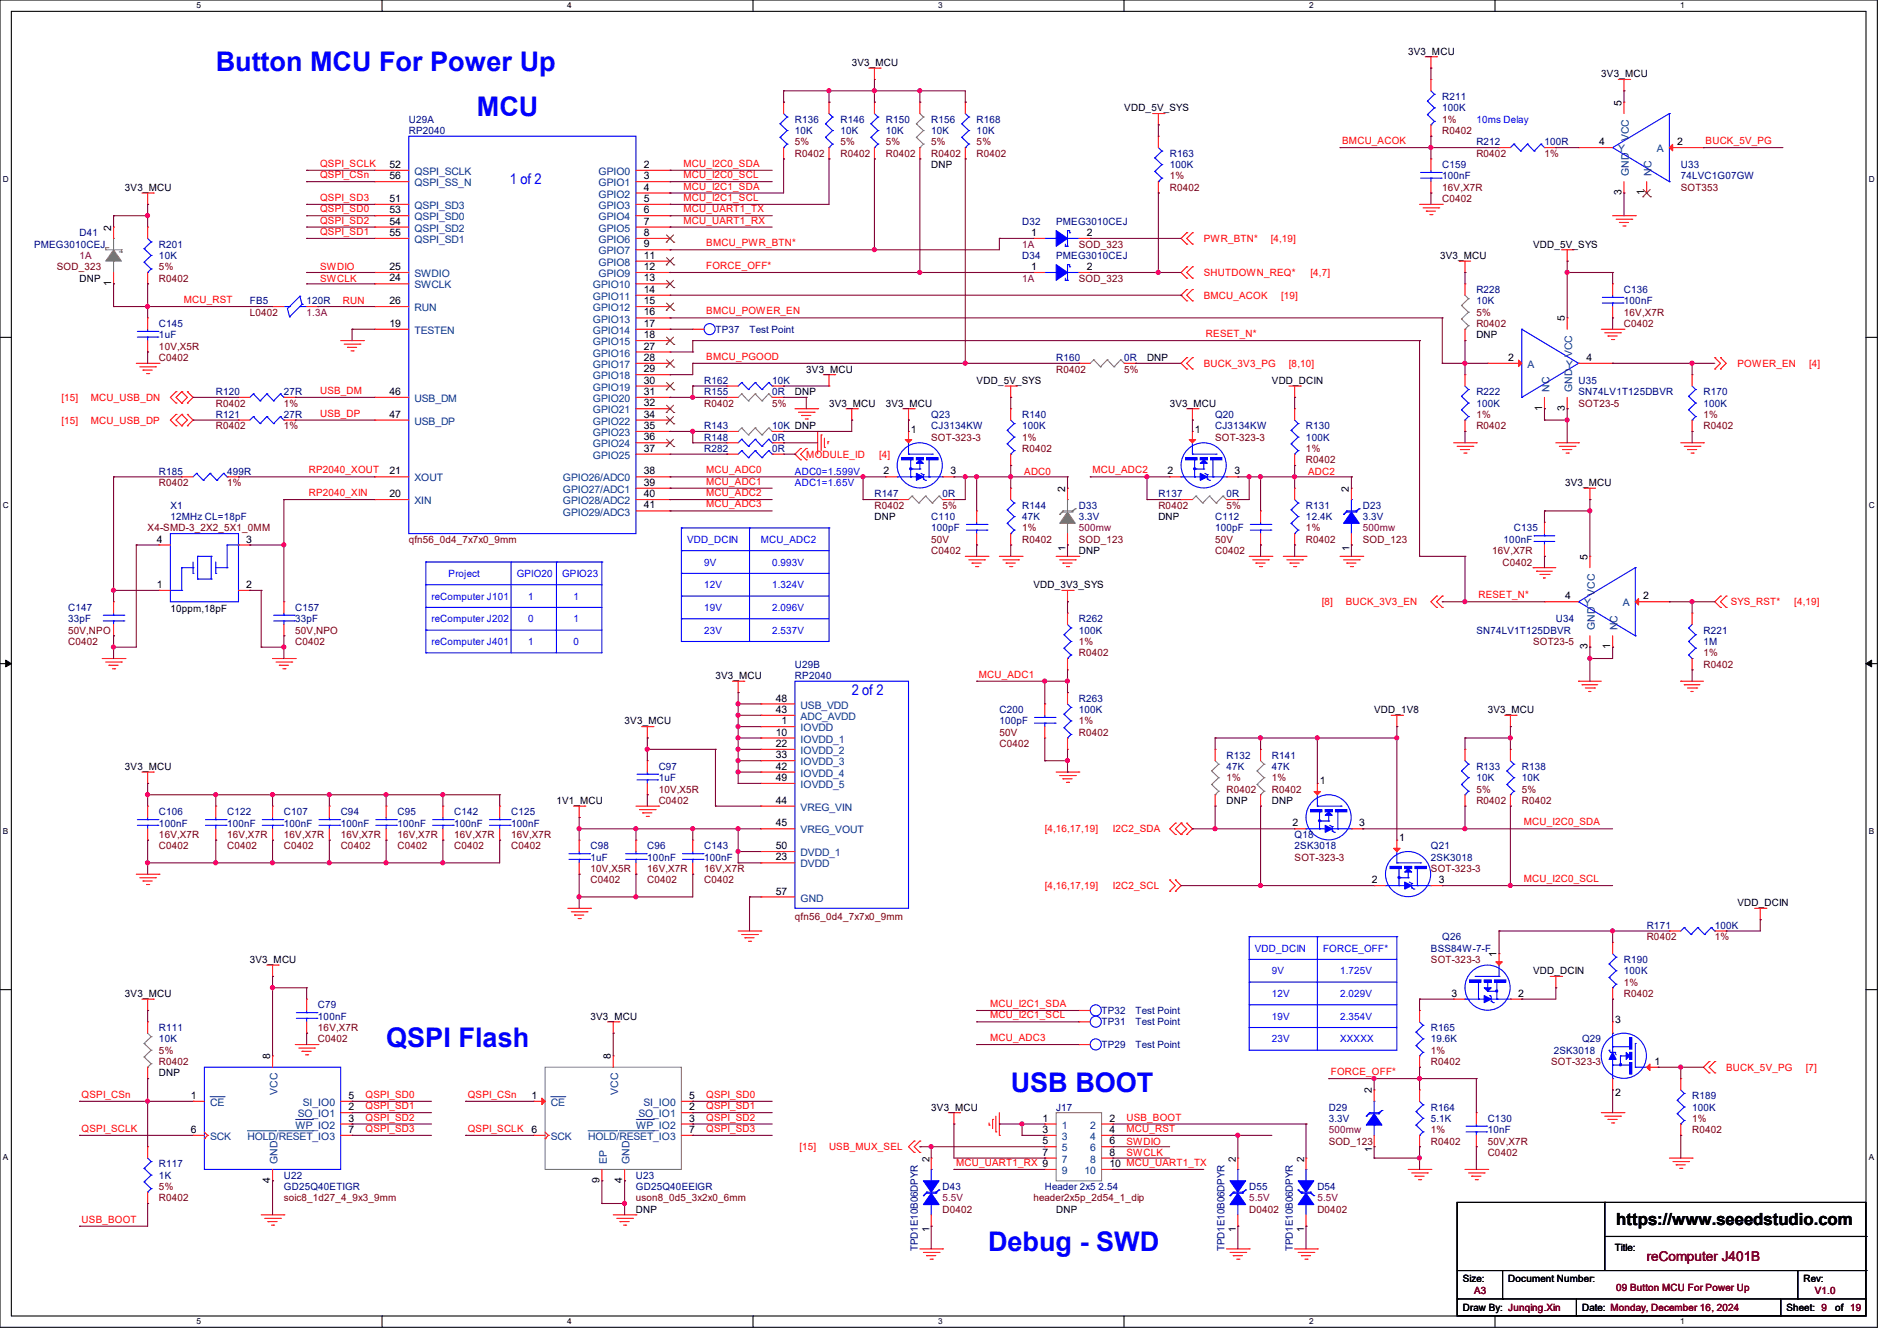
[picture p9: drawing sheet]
<svg xmlns="http://www.w3.org/2000/svg" width="297mm" height="210mm" viewBox="0 0 297 210" stroke-linecap="round" stroke-linejoin="round" font-family="sans-serif">
<defs><g id="words">
<g font-size="4.2" fill="#00f">
<text x="33.8" y="11">Button MCU For Power Up</text>
<text x="74.7" y="18.2">MCU</text>
<text x="60.5" y="164">QSPI Flash</text>
<text x="158.2" y="171.1">USB BOOT</text>
<text x="154.7" y="196">Debug - SWD</text>
</g>
<text font-size="2.6" x="253" y="191.8">https://www.seeedstudio.com</text>
<g font-size="2.3" fill="#00f">
<text x="79.8" y="28.9">1 of 2</text>
<text x="133.3" y="108.9">2 of 2</text>
</g>
<text font-size="2.1" fill="#800000" x="257.8" y="197.5">reComputer J401B</text>
<g font-size="1.6">
<text x="133.3" y="10.3">3V3_MCU</text>
<text x="220.5" y="8.6">3V3_MCU</text>
<text x="176" y="17.4">VDD_5V_SYS</text>
<text x="250.7" y="12.1">3V3_MCU</text>
<text x="253.9" y="16.6" transform="rotate(-90 253.9 16.6)">5</text>
<text x="250.4" y="22.7">4</text>
<text x="262.6" y="22.7">2</text>
<text x="19.6" y="29.9">3V3_MCU</text>
<text x="61" y="26.3">52</text>
<text x="61" y="28.1">56</text>
<text x="100.8" y="26.3">2</text>
<text x="100.8" y="28.1">3</text>
<text x="100.8" y="29.8">4</text>
<text x="145.8" y="26.3">DNP</text>
<text x="61" y="31.6">51</text>
<text x="61" y="33.4">53</text>
<text x="61" y="35.2">54</text>
<text x="100.8" y="31.6">5</text>
<text x="100.8" y="33.4">6</text>
<text x="100.8" y="35.2">7</text>
<text x="253.9" y="30.6" transform="rotate(-90 253.9 30.6)">3</text>
<text x="257.4" y="30.6" transform="rotate(-90 257.4 30.6)">1</text>
<text x="17.4" y="36.1" transform="rotate(-90 17.4 36.1)">2</text>
<text x="61" y="37">55</text>
<text x="100.8" y="37">8</text>
<text x="100.8" y="38.7">9</text>
<text x="100.8" y="40.5">11</text>
<text x="161.5" y="37">1</text>
<text x="170.1" y="37">2</text>
<text x="225.5" y="40.6">3V3_MCU</text>
<text x="240" y="38.8">VDD_5V_SYS</text>
<text x="12.4" y="44.1">DNP</text>
<text x="17.4" y="44.8" transform="rotate(-90 17.4 44.8)">1</text>
<text x="61" y="47.6">26</text>
<text x="61" y="44.1">24</text>
<text x="61" y="42.3">25</text>
<text x="100.8" y="42.3">12</text>
<text x="100.8" y="44.1">13</text>
<text x="100.8" y="45.8">14</text>
<text x="100.8" y="47.6">15</text>
<text x="161.5" y="42.3">1</text>
<text x="170.1" y="42.3">2</text>
<text x="61" y="51.2">19</text>
<text x="100.8" y="49.4">16</text>
<text x="100.8" y="51.2">17</text>
<text x="100.8" y="53">18</text>
<text x="231.1" y="53">DNP</text>
<text x="245" y="50.3" transform="rotate(-90 245 50.3)">5</text>
<text x="100.8" y="54.7">27</text>
<text x="100.8" y="56.5">28</text>
<text x="100.8" y="58.3">29</text>
<text x="126.2" y="58.3">3V3_MCU</text>
<text x="179.6" y="56.6">DNP</text>
<text x="236.1" y="56.5">2</text>
<text x="248.4" y="56.5">4</text>
<text x="61" y="61.8">46</text>
<text x="61" y="65.4">47</text>
<text x="100.8" y="60.1">30</text>
<text x="100.8" y="61.8">31</text>
<text x="100.8" y="63.6">32</text>
<text x="100.8" y="65.4">34</text>
<text x="124.5" y="61.9">DNP</text>
<text x="129.8" y="63.7">3V3_MCU</text>
<text x="138.7" y="63.7">3V3_MCU</text>
<text x="152.9" y="60.1">VDD_5V_SYS</text>
<text x="183.1" y="63.7">3V3_MCU</text>
<text x="199.1" y="60.1">VDD_DCIN</text>
<text x="241.4" y="64.3" transform="rotate(-90 241.4 64.3)">1</text>
<text x="245" y="64.3" transform="rotate(-90 245 64.3)">3</text>
<text x="100.8" y="67.2">35</text>
<text x="100.8" y="69">36</text>
<text x="100.8" y="70.7">37</text>
<text x="142.6" y="67.7">1</text>
<text x="187.1" y="67.7">1</text>
<text x="61" y="77.9">20</text>
<text x="61" y="74.3">21</text>
<text x="100.8" y="74.3">38</text>
<text x="100.8" y="76.1">39</text>
<text x="100.8" y="77.9">40</text>
<text x="138.3" y="74.3">2</text>
<text x="148.8" y="74.3">3</text>
<text x="166.8" y="77" transform="rotate(-90 166.8 77)">2</text>
<text x="182.8" y="74.3">2</text>
<text x="193.3" y="74.3">3</text>
<text x="211.2" y="77" transform="rotate(-90 211.2 77)">2</text>
<text x="245" y="76.1">3V3_MCU</text>
<text x="100.8" y="79.6">41</text>
<text x="136.9" y="81.4">DNP</text>
<text x="181.4" y="81.4">DNP</text>
<text x="24.6" y="85">4</text>
<text x="38.6" y="85">3</text>
<text x="166.8" y="86.2" transform="rotate(-90 166.8 86.2)">1</text>
<text x="168.9" y="86.8">DNP</text>
<text x="211.3" y="86.2" transform="rotate(-90 211.3 86.2)">1</text>
<text x="248.5" y="87.7" transform="rotate(-90 248.5 87.7)">5</text>
<text x="24.6" y="92.1">1</text>
<text x="26.7" y="95.8">10ppm,18pF</text>
<text x="38.6" y="92.1">2</text>
<text x="161.8" y="92.1">VDD_3V3_SYS</text>
<text x="245" y="93.9">4</text>
<text x="257.3" y="93.9">2</text>
<text x="248.5" y="101.7" transform="rotate(-90 248.5 101.7)">3</text>
<text x="252.1" y="101.7" transform="rotate(-90 252.1 101.7)">1</text>
<text x="112" y="106.3">3V3_MCU</text>
<text x="97.8" y="113.5">3V3_MCU</text>
<text x="121.5" y="111.6">43</text>
<text x="121.5" y="109.9">48</text>
<text x="122.3" y="113.4">1</text>
<text x="215.1" y="111.7">VDD_1V8</text>
<text x="232.9" y="111.7">3V3_MCU</text>
<text x="121.5" y="115.2">10</text>
<text x="121.5" y="117">22</text>
<text x="121.5" y="118.7">33</text>
<text x="19.6" y="120.6">3V3_MCU</text>
<text x="87.1" y="125.9">1V1_MCU</text>
<text x="121.5" y="120.5">42</text>
<text x="121.5" y="122.3">49</text>
<text x="121.5" y="125.9">44</text>
<text x="192" y="125.9">DNP</text>
<text x="199.1" y="125.9">DNP</text>
<text x="206.6" y="122.9">1</text>
<text x="121.5" y="129.4">45</text>
<text x="202.4" y="129.4">2</text>
<text x="212.8" y="129.4">3</text>
<text x="219.1" y="131.7">1</text>
<text x="121.5" y="134.7">23</text>
<text x="121.5" y="133">50</text>
<text x="121.5" y="140.1">57</text>
<text x="214.8" y="138.3">2</text>
<text x="225.3" y="138.3">3</text>
<text x="272" y="141.9">VDD_DCIN</text>
<text x="234.3" y="149.9" transform="rotate(-90 234.3 149.9)">1</text>
<text x="39.1" y="150.8">3V3_MCU</text>
<text x="240" y="152.6">VDD_DCIN</text>
<text x="19.6" y="156.1">3V3_MCU</text>
<text x="92.5" y="159.7">3V3_MCU</text>
<text x="227.2" y="156.1">3</text>
<text x="237.7" y="156.1">2</text>
<text x="252.9" y="160.2">3</text>
<text x="42.3" y="165.9" transform="rotate(-90 42.3 165.9)">8</text>
<text x="95.6" y="165.9" transform="rotate(-90 95.6 165.9)">8</text>
<text x="259" y="166.8">1</text>
<text x="24.9" y="168.6">DNP</text>
<text x="29.9" y="172.1">1</text>
<text x="54.6" y="173.9">2</text>
<text x="54.6" y="172.1">5</text>
<text x="83.2" y="172.1">1</text>
<text x="107.9" y="173.9">2</text>
<text x="107.9" y="172.1">5</text>
<text x="145.8" y="173.9">3V3_MCU</text>
<text x="214.8" y="171.2" transform="rotate(-90 214.8 171.2)">2</text>
<text x="252.9" y="171.6">2</text>
<text x="29.9" y="177.4">6</text>
<text x="54.6" y="175.6">3</text>
<text x="54.6" y="177.4">7</text>
<text x="83.2" y="177.4">6</text>
<text x="107.9" y="175.6">3</text>
<text x="107.9" y="177.4">7</text>
<text x="163.2" y="175.6">1</text>
<text x="163.2" y="177.4">3</text>
<text x="163.2" y="179.2">5</text>
<text x="173.7" y="179.2">6</text>
<text x="173.7" y="177.4">4</text>
<text x="173.7" y="175.6">2</text>
<text x="42.3" y="185.3" transform="rotate(-90 42.3 185.3)">4</text>
<text x="93.9" y="185.3" transform="rotate(-90 93.9 185.3)">9</text>
<text x="97.4" y="185.3" transform="rotate(-90 97.4 185.3)">4</text>
<text x="145.5" y="181.9" transform="rotate(-90 145.5 181.9)">2</text>
<text x="163.2" y="181">7</text>
<text x="173.7" y="182.8">10 MCU_UART1_TX</text>
<text x="173.7" y="181">8</text>
<text x="193.5" y="181.9" transform="rotate(-90 193.5 181.9)">2</text>
<text x="204.2" y="181.9" transform="rotate(-90 204.2 181.9)">2</text>
<text x="214.8" y="180.5" transform="rotate(-90 214.8 180.5)">1</text>
<text x="99.6" y="189.9">DNP</text>
<text x="165.4" y="189.9">DNP</text>
<text x="145.5" y="192.9" transform="rotate(-90 145.5 192.9)">1</text>
<text x="193.5" y="192.9" transform="rotate(-90 193.5 192.9)">1</text>
<text x="204.2" y="192.9" transform="rotate(-90 204.2 192.9)">1</text>
<text x="252.8" y="196">Title:</text>
<text x="229" y="200.7">Size:</text>
<text x="236.1" y="200.7">Document Number:</text>
<text x="282.4" y="200.7">Rev:</text>
<text x="229" y="205.4">Draw By: Junqing.Xin</text>
<text x="247.7" y="205.4">Date: Monday, December 16, 2024</text>
<text x="279.7" y="205.4">Sheet: 9</text>
<text x="287.3" y="205.4">of 19</text>
</g>
<g font-size="1.6" fill="#000080">
<text x="225.8" y="15.7">R211</text>
<text x="225.8" y="17.4">100K</text>
<text x="64" y="19.2">U29A</text>
<text x="64" y="21">RP2040</text>
<text x="124.5" y="19.2">R136</text>
<text x="124.5" y="21">10K</text>
<text x="131.6" y="19.2">R146</text>
<text x="131.6" y="21">10K</text>
<text x="138.7" y="19.2">R150</text>
<text x="138.7" y="21">10K</text>
<text x="145.8" y="19.2">R156</text>
<text x="145.8" y="21">10K</text>
<text x="152.9" y="19.2">R168</text>
<text x="152.9" y="21">10K</text>
<text x="231.1" y="22.8">R212</text>
<text x="241.8" y="22.8">100R</text>
<text x="183.1" y="24.6">R163</text>
<text x="183.1" y="26.3">100K</text>
<text x="225.8" y="26.3">C159</text>
<text x="225.8" y="28.1">100nF</text>
<text x="263.1" y="26.3">U33</text>
<text x="263.1" y="28.1">74LVC1G07GW</text>
<text x="160" y="35.2">D32</text>
<text x="165.4" y="35.2">PMEG3010CEJ</text>
<text x="5.3" y="38.8">PMEG3010CEJ</text>
<text x="12.4" y="37">D41</text>
<text x="24.9" y="38.8">R201</text>
<text x="24.9" y="40.6">10K</text>
<text x="160" y="40.6">D34</text>
<text x="165.4" y="40.6">PMEG3010CEJ</text>
<text x="39.1" y="47.7">FB5</text>
<text x="48" y="47.7">120R</text>
<text x="231.1" y="45.9">R228</text>
<text x="231.1" y="47.7">10K</text>
<text x="254.3" y="45.9">C136</text>
<text x="254.3" y="47.7">100nF</text>
<text x="24.9" y="51.2">C145</text>
<text x="24.9" y="53">1uF</text>
<text x="112" y="52.1">TP37</text>
<text x="117.3" y="52.1">Test Point</text>
<text x="165.4" y="56.6">R160</text>
<text x="176" y="56.6">0R</text>
<text x="33.8" y="61.9">R120</text>
<text x="33.8" y="65.4">R121</text>
<text x="44.4" y="61.9">27R</text>
<text x="44.4" y="65.4">27R</text>
<text x="110.2" y="60.1">R162</text>
<text x="110.2" y="61.9">R155</text>
<text x="120.9" y="60.1">10K</text>
<text x="120.9" y="61.9">0R</text>
<text x="145.8" y="65.4">Q23</text>
<text x="160" y="65.4">R140</text>
<text x="190.2" y="65.4">Q20</text>
<text x="231.1" y="61.9">R222</text>
<text x="231.1" y="63.7">100K</text>
<text x="247.1" y="60.1">U35</text>
<text x="247.1" y="61.9">SN74LV1T125DBVR</text>
<text x="266.7" y="61.9">R170</text>
<text x="266.7" y="63.7">100K</text>
<text x="110.2" y="69">R148</text>
<text x="110.2" y="70.8">R282</text>
<text x="110.2" y="67.2">R143</text>
<text x="120.9" y="69">0R</text>
<text x="120.9" y="70.8">0R</text>
<text x="120.9" y="67.2">10K DNP</text>
<text x="145.8" y="67.2">CJ3134KW</text>
<text x="160" y="67.2">100K</text>
<text x="190.2" y="67.2">CJ3134KW</text>
<text x="204.5" y="67.2">R130</text>
<text x="204.5" y="69">100K</text>
<text x="24.9" y="74.3">R185</text>
<text x="35.6" y="74.3">499R</text>
<text x="136.9" y="77.9">R147</text>
<text x="147.6" y="77.9">0R</text>
<text x="181.4" y="77.9">R137</text>
<text x="192" y="77.9">0R</text>
<text x="26.7" y="79.7">X1</text>
<text x="26.7" y="81.4">12MHz CL=18pF</text>
<text x="145.8" y="81.4">C110</text>
<text x="145.8" y="83.2">100pF</text>
<text x="160" y="79.7">R144</text>
<text x="160" y="81.4">47K</text>
<text x="168.9" y="79.7">D33</text>
<text x="168.9" y="81.4">3.3V</text>
<text x="190.2" y="81.4">C112</text>
<text x="190.2" y="83.2">100pF</text>
<text x="204.5" y="79.7">R131</text>
<text x="204.5" y="81.4">12.4K</text>
<text x="213.4" y="79.7">D23</text>
<text x="213.4" y="81.4">3.3V</text>
<text x="237" y="83.2">C135</text>
<text x="235.4" y="85">100nF</text>
<text x="10.7" y="95.7">C147</text>
<text x="46.2" y="95.7">C157</text>
<text x="10.7" y="97.5">33pF</text>
<text x="46.2" y="97.5">33pF</text>
<text x="168.9" y="97.5">R262</text>
<text x="168.9" y="99.2">100K</text>
<text x="231.1" y="99.2">SN74LV1T125DBVR</text>
<text x="243.6" y="97.5">U34</text>
<text x="266.7" y="99.2">R221</text>
<text x="266.7" y="101">1M</text>
<text x="124.5" y="104.6">U29B</text>
<text x="124.5" y="106.3">RP2040</text>
<text x="156.5" y="111.7">C200</text>
<text x="156.5" y="113.5">100pF</text>
<text x="168.9" y="109.9">R263</text>
<text x="168.9" y="111.7">100K</text>
<text x="192" y="118.8">R132</text>
<text x="199.1" y="118.8">R141</text>
<text x="103.1" y="120.6">C97</text>
<text x="103.1" y="122.3">1uF</text>
<text x="192" y="120.6">47K</text>
<text x="199.1" y="120.6">47K</text>
<text x="231.1" y="120.6">R133</text>
<text x="231.1" y="122.3">10K</text>
<text x="238.3" y="120.6">R138</text>
<text x="238.3" y="122.3">10K</text>
<text x="24.9" y="127.7">C106</text>
<text x="24.9" y="129.5">100nF</text>
<text x="35.6" y="127.7">C122</text>
<text x="35.6" y="129.5">100nF</text>
<text x="44.4" y="127.7">C107</text>
<text x="44.4" y="129.5">100nF</text>
<text x="53.3" y="127.7">C94</text>
<text x="53.3" y="129.5">100nF</text>
<text x="62.2" y="127.7">C95</text>
<text x="62.2" y="129.5">100nF</text>
<text x="71.1" y="127.7">C142</text>
<text x="71.1" y="129.5">100nF</text>
<text x="80" y="127.7">C125</text>
<text x="80" y="129.5">100nF</text>
<text x="202.7" y="131.2">Q18</text>
<text x="92.5" y="133">C98</text>
<text x="92.5" y="134.8">1uF</text>
<text x="101.3" y="133">C96</text>
<text x="101.3" y="134.8">100nF</text>
<text x="110.2" y="133">C143</text>
<text x="110.2" y="134.8">100nF</text>
<text x="202.7" y="133">2SK3018</text>
<text x="224" y="133">Q21</text>
<text x="224" y="134.8">2SK3018</text>
<text x="224" y="149">BSS84W-7-F</text>
<text x="225.8" y="147.2">Q26</text>
<text x="257.8" y="145.5">R171</text>
<text x="268.5" y="145.5">100K</text>
<text x="254.3" y="150.8">R190</text>
<text x="254.3" y="152.6">100K</text>
<text x="24.9" y="161.5">R111</text>
<text x="49.8" y="157.9">C79</text>
<text x="49.8" y="159.7">100nF</text>
<text x="172.5" y="158.8">TP32</text>
<text x="172.5" y="160.6">TP31</text>
<text x="177.8" y="158.8">Test Point</text>
<text x="177.8" y="160.6">Test Point</text>
<text x="224" y="161.5">R165</text>
<text x="24.9" y="163.2">10K</text>
<text x="172.5" y="164.1">TP29</text>
<text x="177.8" y="164.1">Test Point</text>
<text x="224" y="163.2">19.6K</text>
<text x="243.2" y="165">2SK3018</text>
<text x="247.7" y="163.2">Q29</text>
<text x="165.4" y="173.9">J17</text>
<text x="208" y="173.9">D29</text>
<text x="224" y="173.9">R164</text>
<text x="264.9" y="172.1">R189</text>
<text x="264.9" y="173.9">100K</text>
<text x="208" y="175.7">3.3V</text>
<text x="224" y="175.7">5.1K</text>
<text x="232.9" y="175.7">C130</text>
<text x="232.9" y="177.5">10nF</text>
<text x="24.9" y="182.8">R117</text>
<text x="24.9" y="184.6">1K</text>
<text x="44.4" y="184.6">U22</text>
<text x="99.6" y="184.6">U23</text>
<text x="44.4" y="186.4">GD25Q40ETIGR</text>
<text x="99.6" y="186.4">GD25Q40EEIGR</text>
<text x="147.6" y="186.4">D43</text>
<text x="163.6" y="186.4">Header 2x5</text>
<text x="172" y="186.4">2.54</text>
<text x="195.6" y="186.4">D55</text>
<text x="206.2" y="186.4">D54</text>
<text x="143.7" y="195.9" transform="rotate(-90 143.7 195.9)">TPD1E10B06DPYR</text>
<text x="191.7" y="195.9" transform="rotate(-90 191.7 195.9)">TPD1E10B06DPYR</text>
<text x="202.4" y="195.9" transform="rotate(-90 202.4 195.9)">TPD1E10B06DPYR</text>
</g>
<g font-size="1.6" fill="#800000">
<text x="124.5" y="22.8">5%</text>
<text x="131.6" y="22.8">5%</text>
<text x="138.7" y="22.8">5%</text>
<text x="145.8" y="22.8">5%</text>
<text x="152.9" y="22.8">5%</text>
<text x="225.8" y="19.2">1%</text>
<text x="225.8" y="21">R0402</text>
<text x="124.5" y="24.6">R0402</text>
<text x="131.6" y="24.6">R0402</text>
<text x="138.7" y="24.6">R0402</text>
<text x="145.8" y="24.6">R0402</text>
<text x="152.9" y="24.6">R0402</text>
<text x="183.1" y="28.1">1%</text>
<text x="183.1" y="29.9">R0402</text>
<text x="225.8" y="29.9">16V,X7R</text>
<text x="231.1" y="24.6">R0402</text>
<text x="241.8" y="24.6">1%</text>
<text x="263.1" y="29.9">SOT353</text>
<text x="225.8" y="31.7">C0402</text>
<text x="168.9" y="38.8">SOD_323</text>
<text x="8.9" y="42.3">SOD_323</text>
<text x="24.9" y="42.3">5%</text>
<text x="24.9" y="44.1">R0402</text>
<text x="168.9" y="44.1">SOD_323</text>
<text x="39.1" y="49.4">L0402</text>
<text x="231.1" y="49.4">5%</text>
<text x="231.1" y="51.2">R0402</text>
<text x="254.3" y="51.2">C0402</text>
<text x="254.3" y="49.4">16V,X7R</text>
<text x="24.9" y="56.6">C0402</text>
<text x="24.9" y="54.8">10V,X5R</text>
<text x="165.4" y="58.3">R0402</text>
<text x="176" y="58.3">5%</text>
<text x="33.8" y="63.7">R0402</text>
<text x="44.4" y="63.7">1%</text>
<text x="110.2" y="63.7">R0402</text>
<text x="120.9" y="63.7">5%</text>
<text x="231.1" y="65.4">1%</text>
<text x="247.1" y="63.7">SOT23-5</text>
<text x="266.7" y="65.4">1%</text>
<text x="33.8" y="67.2">R0402</text>
<text x="44.4" y="67.2">1%</text>
<text x="145.8" y="69">SOT-323-3</text>
<text x="160" y="69">1%</text>
<text x="160" y="70.8">R0402</text>
<text x="190.2" y="69">SOT-323-3</text>
<text x="204.5" y="70.8">1%</text>
<text x="231.1" y="67.2">R0402</text>
<text x="266.7" y="67.2">R0402</text>
<text x="24.9" y="76.1">R0402</text>
<text x="35.6" y="76.1">1%</text>
<text x="204.5" y="72.6">R0402</text>
<text x="23.1" y="83.2">X4-SMD-3_2X2_5X1_0MM</text>
<text x="136.9" y="79.7">R0402</text>
<text x="147.6" y="79.7">5%</text>
<text x="160" y="83.2">1%</text>
<text x="181.4" y="79.7">R0402</text>
<text x="192" y="79.7">5%</text>
<text x="204.5" y="83.2">1%</text>
<text x="64" y="85">qfn56_0d4_7x7x0_9mm</text>
<text x="145.8" y="86.8">C0402</text>
<text x="145.8" y="85">50V</text>
<text x="160" y="85">R0402</text>
<text x="168.9" y="85">SOD_123</text>
<text x="190.2" y="86.8">C0402</text>
<text x="190.2" y="85">50V</text>
<text x="204.5" y="85">R0402</text>
<text x="213.4" y="85">SOD_123</text>
<text x="233.6" y="86.8">16V,X7R</text>
<text x="235.2" y="88.6">C0402</text>
<text x="10.7" y="101">C0402</text>
<text x="10.7" y="99.2">50V,NPO</text>
<text x="46.2" y="101">C0402</text>
<text x="46.2" y="99.2">50V,NPO</text>
<text x="168.9" y="101">1%</text>
<text x="240" y="101">SOT23-5</text>
<text x="168.9" y="102.8">R0402</text>
<text x="266.7" y="102.8">1%</text>
<text x="266.7" y="104.6">R0402</text>
<text x="168.9" y="113.5">1%</text>
<text x="156.5" y="117">C0402</text>
<text x="156.5" y="115.2">50V</text>
<text x="168.9" y="115.2">R0402</text>
<text x="103.1" y="125.9">C0402</text>
<text x="103.1" y="124.1">10V,X5R</text>
<text x="192" y="122.3">1%</text>
<text x="192" y="124.1">R0402</text>
<text x="199.1" y="122.3">1%</text>
<text x="199.1" y="124.1">R0402</text>
<text x="231.1" y="124.1">5%</text>
<text x="231.1" y="125.9">R0402</text>
<text x="238.3" y="124.1">5%</text>
<text x="238.3" y="125.9">R0402</text>
<text x="24.9" y="131.2">16V,X7R</text>
<text x="35.6" y="131.2">16V,X7R</text>
<text x="44.4" y="131.2">16V,X7R</text>
<text x="53.3" y="131.2">16V,X7R</text>
<text x="62.2" y="131.2">16V,X7R</text>
<text x="71.1" y="131.2">16V,X7R</text>
<text x="80" y="131.2">16V,X7R</text>
<text x="24.9" y="133">C0402</text>
<text x="35.6" y="133">C0402</text>
<text x="44.4" y="133">C0402</text>
<text x="53.3" y="133">C0402</text>
<text x="62.2" y="133">C0402</text>
<text x="71.1" y="133">C0402</text>
<text x="80" y="133">C0402</text>
<text x="92.5" y="136.6">10V,X5R</text>
<text x="101.3" y="136.6">16V,X7R</text>
<text x="110.2" y="136.6">16V,X7R</text>
<text x="202.7" y="134.8">SOT-323-3</text>
<text x="224" y="136.6">SOT-323-3</text>
<text x="92.5" y="138.3">C0402</text>
<text x="101.3" y="138.3">C0402</text>
<text x="110.2" y="138.3">C0402</text>
<text x="124.5" y="144">qfn56_0d4_7x7x0_9mm</text>
<text x="257.8" y="147.2">R0402</text>
<text x="268.5" y="147.2">1%</text>
<text x="224" y="150.8">SOT-323-3</text>
<text x="254.3" y="154.3">1%</text>
<text x="49.8" y="161.5">16V,X7R</text>
<text x="254.3" y="156.1">R0402</text>
<text x="24.9" y="165">5%</text>
<text x="24.9" y="166.8">R0402</text>
<text x="49.8" y="163.2">C0402</text>
<text x="224" y="165">1%</text>
<text x="224" y="166.8">R0402</text>
<text x="242.9" y="166.8">SOT-323-3</text>
<text x="208" y="179.2">SOD_123</text>
<text x="224" y="177.5">1%</text>
<text x="224" y="179.2">R0402</text>
<text x="232.9" y="179.2">50V,X7R</text>
<text x="264.9" y="175.7">1%</text>
<text x="264.9" y="177.5">R0402</text>
<text x="232.9" y="181">C0402</text>
<text x="24.9" y="186.4">5%</text>
<text x="24.9" y="188.1">R0402</text>
<text x="44.4" y="188.1">soic8_1d27_4_9x3_9mm</text>
<text x="99.6" y="188.1">uson8_0d5_3x2x0_6mm</text>
<text x="147.6" y="189.9">D0402</text>
<text x="161.8" y="188.1">header2x5p_2d54_1_dip</text>
<text x="195.6" y="189.9">D0402</text>
<text x="206.2" y="189.9">D0402</text>
<text x="230.8" y="202.7">A3</text>
<text x="253" y="202.2">09 Button MCU For Power Up</text>
<text x="284.1" y="202.7">V1.0</text>
</g>
<g font-size="1.6" fill="#f00">
<text x="210.1" y="22.6">BMCU_ACOK</text>
<text x="267" y="22.6">BUCK_5V_PG</text>
<text x="50.1" y="26.1">QSPI_SCLK</text>
<text x="50.1" y="27.9">QSPI_CSn</text>
<text x="107" y="26.1">MCU_I2C0_SDA</text>
<text x="107" y="27.9">MCU_I2C0_SCL</text>
<text x="107" y="29.7">MCU_I2C1_SDA</text>
<text x="50.1" y="31.5">QSPI_SD3</text>
<text x="50.1" y="33.2">QSPI_SD0</text>
<text x="50.1" y="35">QSPI_SD2</text>
<text x="107" y="31.5">MCU_I2C1_SCL</text>
<text x="107" y="33.2">MCU_UART1_TX</text>
<text x="107" y="35">MCU_UART1_RX</text>
<text x="50.1" y="36.8">QSPI_SD1</text>
<text x="110.6" y="38.6">BMCU_PWR_BTN*</text>
<text x="188.5" y="37.9">PWR_BTN*</text>
<text x="199" y="37.9">[4,19]</text>
<text x="28.8" y="47.5">MCU_RST</text>
<text x="50.1" y="42.3">SWDIO</text>
<text x="50.1" y="44.1">SWCLK</text>
<text x="53.7" y="47.7">RUN</text>
<text x="110.6" y="42.1">FORCE_OFF*</text>
<text x="188.5" y="43.2">SHUTDOWN_REQ*</text>
<text x="188.5" y="46.8">BMCU_ACOK</text>
<text x="200.6" y="46.8">[19]</text>
<text x="205.2" y="43.2">[4,7]</text>
<text x="110.6" y="49.2">BMCU_POWER_EN</text>
<text x="188.8" y="52.8">RESET_N*</text>
<text x="110.6" y="56.3">BMCU_PGOOD</text>
<text x="188.5" y="57.4">BUCK_3V3_PG</text>
<text x="201.8" y="57.4">[8,10]</text>
<text x="272" y="57.4">POWER_EN</text>
<text x="283.3" y="57.4">[4]</text>
<text x="9.6" y="62.8">[15]</text>
<text x="14.2" y="62.8">MCU_USB_DN</text>
<text x="50.1" y="61.7">USB_DM</text>
<text x="50.1" y="65.2">USB_DP</text>
<text x="9.6" y="66.3">[15]</text>
<text x="14.2" y="66.3">MCU_USB_DP</text>
<text x="126.2" y="71.7">MODULE_ID</text>
<text x="137.6" y="71.7">[4]</text>
<text x="48.3" y="74.1">RP2040_XOUT</text>
<text x="48.3" y="77.7">RP2040_XIN</text>
<text x="110.6" y="74.1">MCU_ADC0</text>
<text x="110.6" y="77.7">MCU_ADC2</text>
<text x="110.6" y="75.9">MCU_ADC1</text>
<text x="160.4" y="74.3">ADC0</text>
<text x="171" y="74.1">MCU_ADC2</text>
<text x="204.8" y="74.3">ADC2</text>
<text x="110.6" y="79.5">MCU_ADC3</text>
<text x="207" y="94.8">[8]</text>
<text x="210.7" y="94.8">BUCK_3V3_EN</text>
<text x="231.5" y="93.7">RESET_N*</text>
<text x="271" y="94.8">SYS_RST*</text>
<text x="280.9" y="94.8">[4,19]</text>
<text x="153.2" y="106.1">MCU_ADC1</text>
<text x="163.6" y="130.3">[4,16,17,19]</text>
<text x="174.2" y="130.3">I2C2_SDA</text>
<text x="238.6" y="129.2">MCU_I2C0_SDA</text>
<text x="163.6" y="139.2">[4,16,17,19]</text>
<text x="174.2" y="139.2">I2C2_SCL</text>
<text x="238.6" y="138.1">MCU_I2C0_SCL</text>
<text x="155" y="159.5">MCU_I2C1_SCL</text>
<text x="155" y="157.7">MCU_I2C1_SDA</text>
<text x="155" y="163">MCU_ADC3</text>
<text x="270.3" y="167.7">BUCK_5V_PG</text>
<text x="282.7" y="167.7">[7]</text>
<text x="12.8" y="171.9">QSPI_CSn</text>
<text x="57.2" y="171.9">QSPI_SD0</text>
<text x="57.2" y="173.7">QSPI_SD1</text>
<text x="73.2" y="171.9">QSPI_CSn</text>
<text x="110.6" y="171.9">QSPI_SD0</text>
<text x="110.6" y="173.7">QSPI_SD1</text>
<text x="208.4" y="168.4">FORCE_OFF*</text>
<text x="12.8" y="177.2">QSPI_SCLK</text>
<text x="57.2" y="175.5">QSPI_SD2</text>
<text x="57.2" y="177.2">QSPI_SD3</text>
<text x="73.2" y="177.2">QSPI_SCLK</text>
<text x="110.6" y="175.5">QSPI_SD2</text>
<text x="110.6" y="177.2">QSPI_SD3</text>
<text x="176.4" y="175.5">USB_BOOT</text>
<text x="176.4" y="177.2">MCU_RST</text>
<text x="176.4" y="179.2">SWDIO</text>
<text x="125.2" y="180.1">[15]</text>
<text x="129.8" y="180.1">USB_MUX_SEL</text>
<text x="149.7" y="182.6">MCU_UART1_RX 9</text>
<text x="176.4" y="181">SWCLK</text>
<text x="12.8" y="191.5">USB_BOOT</text>
</g>
<g font-size="1.6" fill="#00f">
<text x="231.1" y="19.2">10ms Delay</text>
<text x="124.5" y="74.3">ADC0=1.599V</text>
<text x="124.5" y="76.1">ADC1=1.65V</text>
<text x="107.6" y="85">VDD_DCIN</text>
<text x="110.2" y="88.6">9V</text>
<text x="119.1" y="85">MCU_ADC2</text>
<text x="120.9" y="88.6">0.993V</text>
<text x="67.6" y="93.9">reComputer J101</text>
<text x="70.2" y="90.3">Project</text>
<text x="80.9" y="90.3">GPIO20</text>
<text x="82.7" y="93.9">1</text>
<text x="88" y="90.3">GPIO23</text>
<text x="89.8" y="93.9">1</text>
<text x="110.2" y="92.1">12V</text>
<text x="110.2" y="95.7">19V</text>
<text x="120.9" y="92.1">1.324V</text>
<text x="120.9" y="95.7">2.096V</text>
<text x="67.6" y="97.5">reComputer J202</text>
<text x="67.6" y="101">reComputer J401</text>
<text x="82.7" y="97.5">0</text>
<text x="82.7" y="101">1</text>
<text x="89.8" y="97.5">1</text>
<text x="89.8" y="101">0</text>
<text x="110.2" y="99.2">23V</text>
<text x="120.9" y="99.2">2.537V</text>
<text x="196.5" y="149">VDD_DCIN</text>
<text x="207.1" y="149">FORCE_OFF*</text>
<text x="199.1" y="152.6">9V</text>
<text x="209.8" y="152.6">1.725V</text>
<text x="199.1" y="159.7">19V</text>
<text x="199.1" y="156.1">12V</text>
<text x="209.8" y="156.1">2.029V</text>
<text x="209.8" y="159.7">2.354V</text>
<text x="199.1" y="163.2">23V</text>
<text x="209.8" y="163.2">XXXXX</text>
</g>
<g font-size="1.6" fill="#004080">
<text x="253.4" y="23.8">Y</text>
<text x="255" y="22.1" transform="rotate(-90 255 22.1)">VCC</text>
<text x="259.4" y="23.8">A</text>
<text x="64.9" y="27.4">QSPI_SCLK</text>
<text x="64.9" y="29.2">QSPI_SS_N</text>
<text x="93.7" y="27.4">GPIO0</text>
<text x="93.7" y="29.2">GPIO1</text>
<text x="255" y="27.6" transform="rotate(-90 255 27.6)">GND</text>
<text x="258.6" y="27.6" transform="rotate(-90 258.6 27.6)">NC</text>
<text x="64.9" y="32.7">QSPI_SD3</text>
<text x="64.9" y="34.5">QSPI_SD0</text>
<text x="93.7" y="30.9">GPIO2</text>
<text x="93.7" y="32.7">GPIO3</text>
<text x="93.7" y="34.5">GPIO4</text>
<text x="64.9" y="36.3">QSPI_SD2</text>
<text x="64.9" y="38.1">QSPI_SD1</text>
<text x="93.7" y="36.3">GPIO5</text>
<text x="93.7" y="38.1">GPIO6</text>
<text x="93.7" y="39.8">GPIO7</text>
<text x="93.7" y="41.6">GPIO8</text>
<text x="64.9" y="45.2">SWCLK</text>
<text x="64.9" y="43.4">SWDIO</text>
<text x="92.8" y="45.2">GPIO10</text>
<text x="92.8" y="46.9">GPIO11</text>
<text x="93.7" y="43.4">GPIO9</text>
<text x="64.9" y="48.7">RUN</text>
<text x="64.9" y="52.3">TESTEN</text>
<text x="92.8" y="48.7">GPIO12</text>
<text x="92.8" y="50.5">GPIO13</text>
<text x="92.8" y="52.3">GPIO14</text>
<text x="92.8" y="54.1">GPIO15</text>
<text x="92.8" y="55.8">GPIO16</text>
<text x="92.8" y="57.6">GPIO17</text>
<text x="92.8" y="59.4">GPIO18</text>
<text x="239.1" y="57.6">A</text>
<text x="245.2" y="57.6">Y</text>
<text x="246.1" y="55.9" transform="rotate(-90 246.1 55.9)">VCC</text>
<text x="64.9" y="62.9">USB_DM</text>
<text x="92.8" y="61.2">GPIO19</text>
<text x="92.8" y="62.9">GPIO20</text>
<text x="92.8" y="64.7">GPIO21</text>
<text x="242.6" y="61.3" transform="rotate(-90 242.6 61.3)">NC</text>
<text x="246.1" y="61.3" transform="rotate(-90 246.1 61.3)">GND</text>
<text x="64.9" y="66.5">USB_DP</text>
<text x="92.8" y="66.5">GPIO22</text>
<text x="92.8" y="68.3">GPIO23</text>
<text x="92.8" y="70.1">GPIO24</text>
<text x="92.8" y="71.8">GPIO25</text>
<text x="64.9" y="75.4">XOUT</text>
<text x="88.1" y="75.4">GPIO26/ADC0</text>
<text x="88.1" y="77.2">GPIO27/ADC1</text>
<text x="64.9" y="79">XIN</text>
<text x="88.1" y="79">GPIO28/ADC2</text>
<text x="88.1" y="80.7">GPIO29/ADC3</text>
<text x="248" y="95">Y</text>
<text x="249.7" y="93.3" transform="rotate(-90 249.7 93.3)">VCC</text>
<text x="254.1" y="95">A</text>
<text x="249.7" y="98.7" transform="rotate(-90 249.7 98.7)">GND</text>
<text x="253.2" y="98.7" transform="rotate(-90 253.2 98.7)">NC</text>
<text x="125.3" y="112.7">ADC_AVDD</text>
<text x="125.3" y="111">USB_VDD</text>
<text x="125.3" y="114.5">IOVDD</text>
<text x="125.3" y="116.3">IOVDD_1</text>
<text x="125.3" y="118.1">IOVDD_2</text>
<text x="125.3" y="119.8">IOVDD_3</text>
<text x="125.3" y="121.6">IOVDD_4</text>
<text x="125.3" y="123.4">IOVDD_5</text>
<text x="125.3" y="130.5">VREG_VOUT</text>
<text x="125.3" y="127">VREG_VIN</text>
<text x="125.3" y="135.8">DVDD</text>
<text x="125.3" y="134.1">DVDD_1</text>
<text x="125.3" y="141.2">GND</text>
<text x="32.9" y="173.2">CE</text>
<text x="43.4" y="171.5" transform="rotate(-90 43.4 171.5)">VCC</text>
<text x="47.4" y="173.2">SI_IO0</text>
<text x="86.2" y="173.2">CE</text>
<text x="96.8" y="171.5" transform="rotate(-90 96.8 171.5)">VCC</text>
<text x="100.8" y="173.2">SI_IO0</text>
<text x="32.9" y="178.5">SCK</text>
<text x="38.7" y="178.5">HOLD/RESET_IO3</text>
<text x="46.3" y="176.7">WP_IO2</text>
<text x="46.6" y="175">SO_IO1</text>
<text x="86.2" y="178.5">SCK</text>
<text x="92.1" y="178.5">HOLD/RESET_IO3</text>
<text x="99.6" y="176.7">WP_IO2</text>
<text x="99.9" y="175">SO_IO1</text>
<text x="166.2" y="176.7">1</text>
<text x="166.2" y="178.5">3</text>
<text x="170.7" y="178.5">4</text>
<text x="170.7" y="176.7">2</text>
<text x="43.4" y="182.2" transform="rotate(-90 43.4 182.2)">GND</text>
<text x="95" y="182.2" transform="rotate(-90 95 182.2)">EP</text>
<text x="98.6" y="182.2" transform="rotate(-90 98.6 182.2)">GND</text>
<text x="166.2" y="180.3">5</text>
<text x="166.2" y="182.1">7</text>
<text x="166.2" y="183.9">9</text>
<text x="169.8" y="183.9">10</text>
<text x="170.7" y="182.1">8</text>
<text x="170.7" y="180.3">6</text>
</g>
<g font-size="1.6" fill="#800040">
<text x="12.4" y="40.6">1A</text>
<text x="160" y="38.8">1A</text>
<text x="160" y="44.1">1A</text>
<text x="48" y="49.4">1.3A</text>
<text x="168.9" y="83.2">500mw</text>
<text x="213.4" y="83.2">500mw</text>
<text x="208" y="177.5">500mw</text>
<text x="147.6" y="188.1">5.5V</text>
<text x="195.6" y="188.1">5.5V</text>
<text x="206.2" y="188.1">5.5V</text>
</g>
<g font-size="1.3">
<text x="30.8" y="1.3">5</text>
<text x="88.8" y="1.3">4</text>
<text x="146.9" y="1.3">3</text>
<text x="205" y="1.3">2</text>
<text x="263.1" y="1.3">1</text>
<text x=".5" y="28.4">D</text>
<text x="292.6" y="28.4">D</text>
<text x=".5" y="79.5">C</text>
<text x="292.6" y="79.5">C</text>
<text x=".5" y="130.6">B</text>
<text x="292.6" y="130.6">B</text>
<text x=".5" y="181.7">A</text>
<text x="292.6" y="181.7">A</text>
<text x="30.8" y="207.4">5</text>
<text x="88.8" y="207.4">4</text>
<text x="146.9" y="207.4">3</text>
<text x="205" y="207.4">2</text>
<text x="263.1" y="207.4">1</text>
</g>
</g></defs>
<g fill="none" stroke="#000" stroke-width=".17">
<path d="M0 0h293.9v207.9h-293.9zM1.8 1.8h290.3v204.3h-290.3zM59.8 0v1.8M117.9 0v1.8M176 0v1.8M234.1 0v1.8M0 52.8h1.8M292.1 52.8h1.8M0 103.9h1.8M292.1 103.9h1.8M0 155h1.8M292.1 155h1.8"/>
<path d="M228.1 188.3h64v17.8h-64zM228.1 199h64M235.2 199v4.4M251.2 188.3h.1M251.2 188.3v10.7M251.2 193.6h40.9M281.5 199v4.4M292.1 199h.1M292.1 193.6h.1M59.8 206.1v1.8M117.9 206.1v1.8M176 206.1v1.8"/>
<path d="M228.1 203.4h.1M228.1 203.4h64M234.1 206.1v1.8M235.2 203.4h.1M246.8 206.1h.1M246.8 203.4v2.7M278.8 206.1h.1M278.8 203.4v2.7M281.5 203.4h.1"/>
</g>
<path d="M.9 103.4l.9 .5-.9 .5zM292.1 103.9l.9-.5v1z" fill="#000"/>
<path d="M.9 103.4l.9 .5-.9 .5zM292.1 103.9l.9-.5v1z" fill="none" stroke="#000" stroke-width=".16"/>
<g fill="none" stroke="#00f" stroke-width=".17">
<path d="M250.9 46.6h3.2M250.9 47.5h3.2M252.5 47.5h.1M252.5 46.6h.1M252.5 46.2v.4M252.5 47.5v.5M254.1 46.6h.1M254.1 47.5h.1M66.7 88h.1M66.7 91.6h.1M66.7 95.1h.1M66.7 98.7h.1"/>
<path d="M66.7 88h27.5M66.7 88v14.2M66.7 91.6h27.5M66.7 95.1h27.5M66.7 98.7h27.5M80 88h.1M80 88v14.2M87.1 88h.1M87.1 88v14.2M94.2 88h.1M94.2 88v14.2h-27.5M106.7 82.7h.1"/>
<path d="M106.7 86.2h.1M106.7 89.8h.1M106.7 93.3h.1M106.7 96.9h.1M106.7 82.7v17.8M106.7 82.7h23.1M106.7 86.2h23.1M106.7 89.8h23.1M106.7 93.3h23.1M106.7 96.9h23.1M117.3 82.7h.1M117.3 82.7v17.8"/>
<path d="M129.8 82.7h.1M129.8 82.7v17.8h-23.1M247.1 94.2h.1M247.1 94.2l8.9 5.4M256 88.9h.1M256 99.6h.1M256 88.9l-8.9 5.3M256 88.9v10.7M66.7 102.2h.1M106.7 100.5h.1M195.6 146.7h.1M195.6 150.2h.1"/>
<path d="M195.6 153.8h.1M195.6 157.4h.1M195.6 146.7h23.1M195.6 146.7v17.8M195.6 150.2h23.1M195.6 153.8h23.1M195.6 157.4h23.1M206.2 146.7h.1M206.2 146.7v17.8M218.7 146.7h.1M218.7 146.7v17.8h-23.1M195.6 160.9h.1"/>
<path d="M195.6 164.5h.1M195.6 160.9h23.1"/>
</g>
<g fill="none" stroke="#f00" stroke-width=".17">
<path d="M136 10.7h1.8M136.9 12.4h.1M136.9 10.7v1.7M137.8 10.7h.1M180.5 17.8h1.7M181.4 19.6h.1M181.4 17.8v1.8M182.2 17.8h.1M223.1 8.9h1.8M224 10.7h.1M224 8.9v1.8M224.9 8.9h.1"/>
<path d="M253.4 12.4h1.7M254.3 14.2h.1M254.3 12.4v1.8M255.1 12.4h.1M22.2 30.2h1.8M23.1 32h.1M23.1 30.2v1.8M24 30.2h.1M185.8 36.4h.1M185.8 38.2h.1M185.8 36.4l-.9 .9 .9 .9M186.7 38.2h.1"/>
<path d="M186.7 36.4h.1M186.7 36.4l-.9 .9 .9 .9M222.2 32h3.6M222.8 32.6h2.5M223.3 33.1h.1M223.3 33.1h1.4M223.9 33.6h.3M224.2 33.6h.1M225.3 32.6h.1M225.8 32h.1M244.5 39.1h1.8M245.4 39.1v1.8"/>
<path d="M246.3 39.1h.1M252.5 33.8h3.5M253 34.3h2.5M253.5 34.8h.1M253.5 34.8h1.5M254.1 35.4h.3M254.4 35.4h.1M255.5 34.3h.1M256 33.8h.1M21.3 56.9h3.6M21.9 57.4h2.4M22.4 58h.1"/>
<path d="M22.4 58h1.4M22.9 58.5h.4M23.3 58.5h.1M24.3 57.4h.1M24.9 56.9h.1M53.3 53.3h3.6M53.9 53.9h2.4M54.4 54.4h.1M54.4 54.4h1.4M54.9 54.9h.4M55.3 54.9h.1M56.3 53.9h.1"/>
<path d="M56.9 53.3h.1M128.9 58.7h1.8M129.8 58.7v1.8M130.7 58.7h.1M185.8 41.8h.1M185.8 43.6h.1M185.8 45.3h.1M185.8 47.1h.1M185.8 56h.1M185.8 57.8h.1M185.8 41.8l-.9 .9 .9 .9M185.8 45.3l-.9 .9 .9 .9"/>
<path d="M185.8 56l-.9 .9 .9 .9M186.7 43.6h.1M186.7 41.8h.1M186.7 47.1h.1M186.7 45.3h.1M186.7 57.8h.1M186.7 56h.1M186.7 41.8l-.9 .9 .9 .9M186.7 45.3l-.9 .9 .9 .9M186.7 56l-.9 .9 .9 .9M228.5 40.9h.1M228.5 40.9h1.8"/>
<path d="M229.4 42.7h.1M229.4 40.9v1.8M245.4 40.9h.1M250.7 51.6h3.6M251.2 52.1h2.5M251.8 52.6h.1M251.8 52.6h1.4M252.3 53.2h.3M252.5 44.4h.1M252.5 49.8h.1M252.5 44.4v1.8M252.5 48v1.8"/>
<path d="M252.6 53.2h.1M253.7 52.1h.1M254.3 51.6h.1M268.5 56h.1M268.5 57.8h.1M268.5 56l.9 .9-.9 .9M269.4 56h.1M269.4 57.8h.1M269.4 56l.9 .9-.9 .9M27.6 61.3h.1M27.6 63.1h.1M27.6 64.9h.1"/>
<path d="M27.6 66.7h.1M27.6 61.3l-.9 .9 .9 .9M27.6 64.9l-.9 .9 .9 .9M28.4 63.1h.1M28.4 61.3h.1M28.4 66.7h.1M28.4 64.9h.1M28.4 61.3l-.8 .9 .8 .9M28.4 61.3l.9 .9-.9 .9M28.4 64.9l-.8 .9 .8 .9M28.4 64.9l.9 .9-.9 .9M29.3 61.3h.1"/>
<path d="M29.3 63.1h.1M29.3 64.9h.1M29.3 66.7h.1M29.3 64.9l.9 .9-.9 .9M29.3 61.3l.9 .9-.9 .9M124.5 64h3.5M125 64.6h2.5M125.3 70.2h.1M125.3 72h.1M125.3 70.2l-.8 .9 .8 .9M125.5 65.1h.1M125.5 65.1h1.5"/>
<path d="M126.1 65.6h.3M126.2 72h.1M126.2 70.2h.1M126.2 70.2l-.9 .9 .9 .9M126.4 65.6h.1M127.5 64.6h.1M128 64h.1M128 67.6h.1M128 67.6v3.5M128.6 68.1h.1M128.6 68.1v2.5M129.1 70.1h.1"/>
<path d="M129.1 68.6v1.5M129.6 69.2h.1M129.6 69.2v.3M129.8 60.5h.1M132.5 64h1.7M133.3 65.8h.1M133.3 64v1.8M134.2 64h.1M141.4 64h1.7M142.2 65.8h.1M142.2 64v1.8M143.1 64h.1"/>
<path d="M157.4 60.5h1.7M158.2 62.2h.1M158.2 60.5v1.7M159.1 60.5h.1M185.8 64h1.8M186.7 65.8h.1M186.7 64v1.8M187.6 64h.1M201.8 60.5h1.8M202.7 62.2h.1M202.7 60.5v1.7M203.6 60.5h.1"/>
<path d="M227.6 69.3h3.5M228.1 69.9h2.5M228.6 70.4h.1M228.6 70.4h1.5M229.2 71h.3M229.5 71h.1M230.6 69.9h.1M231.1 69.3h.1M243.6 69.3h3.5M244.1 69.9h2.5M244.6 70.4h.1M244.6 70.4h1.5"/>
<path d="M245.2 71h.3M245.5 71h.1M246.6 69.9h.1M247.1 69.3h.1M248 76.5h.1M248 76.5h1.8M248.9 78.2h.1M248.9 76.5v1.7M263.1 69.3h3.6M263.7 69.9h2.4M264.2 70.4h.1M264.2 70.4h1.4"/>
<path d="M264.8 71h.3M265.1 71h.1M266.1 69.9h.1M266.7 69.3h.1M151.1 87.1h3.6M151.7 87.7h2.4M152.2 88.2h.1M152.2 88.2h1.4M152.7 88.7h.4M153.1 88.7h.1M154.1 87.7h.1M154.7 87.1h.1"/>
<path d="M156.5 87.1h3.5M157 87.7h2.5M157.5 88.2h.1M157.5 88.2h1.5M158.1 88.7h.3M158.4 88.7h.1M159.5 87.7h.1M160 87.1h.1M165.4 87.1h3.5M165.9 87.7h2.5M166.2 92.5h1.8M166.4 88.2h.1"/>
<path d="M166.4 88.2h1.5M167 88.7h.3M167.1 94.2h.1M167.1 92.5v1.7M167.3 88.7h.1M168 92.5h.1M168.4 87.7h.1M168.9 87.1h.1M195.6 87.1h3.5M196.1 87.7h2.5M196.6 88.2h.1M196.6 88.2h1.5"/>
<path d="M197.2 88.7h.3M197.5 88.7h.1M198.6 87.7h.1M199.1 87.1h.1M200.9 87.1h3.6M201.5 87.7h2.4M202 88.2h.1M202 88.2h1.4M202.5 88.7h.4M202.9 88.7h.1M203.9 87.7h.1M204.5 87.1h.1"/>
<path d="M209.8 87.1h3.6M210.4 87.7h2.4M210.9 88.2h.1M210.9 88.2h1.4M211.4 88.7h.4M211.8 88.7h.1M212.8 87.7h.1M213.4 87.1h.1M224.9 93.3h.1M224.9 95.1h.1M224.9 93.3l-.9 .9 .9 .9M225.8 93.3h.1"/>
<path d="M225.8 95.1h.1M225.8 93.3l-.9 .9 .9 .9M240 88.9h.1M240 88.9h3.6M240.6 89.5h.1M240.6 89.5h2.4M241.1 90h1.4M241.6 90.5h.1M241.6 90.5h.4M242.5 90h.1M269.4 93.3h.1M269.4 95.1h.1"/>
<path d="M269.4 93.3l-.9 .9 .9 .9M270.3 95.1h.1M270.3 93.3h.1M270.3 93.3l-.9 .9 .9 .9M16 103.1h3.6M16.6 103.7h2.4M17.1 104.2h.1M17.1 104.2h1.4M17.6 104.7h.3M17.9 104.7h.1M19 103.7h.1M19.6 103.1h.1"/>
<path d="M42.7 103.1h3.5M43.2 103.7h2.5M43.7 104.2h.1M43.7 104.2h1.5M44.3 104.7h.3M44.6 104.7h.1M45.7 103.7h.1M46.2 103.1h.1M100.5 113.8h1.7M101.3 115.6h.1M101.3 113.8v1.8M102.2 113.8h.1"/>
<path d="M114.7 106.7h1.8M115.6 108.5h.1M115.6 106.7v1.8M116.5 106.7h.1M217.8 112h1.8M218.7 113.8h.1M218.7 112v1.8M219.6 112h.1M235.6 112h1.8M236.5 113.8h.1M236.5 112v1.8M237.4 112h.1"/>
<path d="M247.1 106.7h.1M247.1 106.7h3.6M247.7 107.2h.1M247.7 107.2h2.4M248.2 107.7h1.4M248.8 108.3h.1M248.8 108.3h.3M249.6 107.7h.1M263.1 106.7h.1M263.1 106.7h3.6M263.7 107.2h.1M263.7 107.2h2.4"/>
<path d="M264.2 107.7h1.4M264.8 108.3h.1M264.8 108.3h.3M265.6 107.7h.1M21.3 136.9h3.6M21.9 137.5h2.4M22.2 120.9h1.8M22.4 138h.1M22.4 138h1.4M22.9 138.5h.4M23.1 122.7h.1M23.1 120.9v1.8"/>
<path d="M23.3 138.5h.1M24 120.9h.1M24.3 137.5h.1M24.9 136.9h.1M89.8 126.2h1.8M90.7 128h.1M90.7 126.2v1.8M91.6 126.2h.1M99.6 126.2h3.5M100.1 126.8h2.5M100.6 127.3h.1M100.6 127.3h1.5"/>
<path d="M101.2 127.8h.3M101.5 127.8h.1M102.6 126.8h.1M103.1 126.2h.1M165.4 120.9h3.5M165.9 121.5h2.5M166.4 122h.1M166.4 122h1.5M167 122.5h.3M167.3 122.5h.1M168.4 121.5h.1M168.9 120.9h.1"/>
<path d="M183.1 139.6h.1M183.1 137.8h.1M183.1 137.8l.9 .9-.9 .9M184 128.9h.1M184 130.7h.1M184 137.8h.1M184 139.6h.1M184 128.9l-.9 .9 .9 .9M184 137.8l.9 .9-.9 .9M184.9 130.7h.1M184.9 128.9h.1M184.9 128.9l-.9 .9 .9 .9"/>
<path d="M184.9 128.9l.9 .9-.9 .9M185.8 128.9h.1M185.8 130.7h.1M185.8 128.9l.9 .9-.9 .9M22.2 156.5h1.8M23.1 158.2h.1M23.1 156.5v1.7M24 156.5h.1M41.8 151.1h1.8M42.7 152.9h.1M42.7 151.1v1.8M43.6 151.1h.1"/>
<path d="M88.9 142.2h3.6M89.5 142.8h2.4M90 143.3h.1M90 143.3h1.4M90.5 143.8h.3M90.8 143.8h.1M91.9 142.8h.1M92.5 142.2h.1M115.6 145.8h3.5M116.1 146.3h2.5M116.6 146.9h.1M116.6 146.9h1.5"/>
<path d="M117.2 147.4h.3M117.5 147.4h.1M118.6 146.3h.1M119.1 145.8h.1M242.7 152.9h1.8M243.6 154.7h.1M243.6 152.9v1.8M244.5 152.9h.1M274.7 142.2h1.8M275.6 144h.1M275.6 142.2v1.8M276.5 142.2h.1"/>
<path d="M46.2 163.6h3.6M46.8 164.1h2.4M47.3 164.6h.1M47.3 164.6h1.4M47.8 165.2h.4M48.2 165.2h.1M49.2 164.1h.1M49.8 163.6h.1M95.1 160h1.8M96 161.8h.1M96 160v1.8M96.9 160h.1"/>
<path d="M143.1 178.7h.1M143.1 178.7l-.9 .9 .9 .9M144 178.7h.1M144 178.7l-.9 .9 .9 .9M148.5 174.2h1.7M149.4 176h.1M149.4 174.2v1.8M150.2 174.2h.1M154.9 176.2h.1M154.9 175.9v.3M155.4 175.3h.1M155.4 175.3v1.4"/>
<path d="M155.9 177.2h.1M155.9 174.8v2.4M156.5 177.8h.1M156.5 174.2v3.6M250.7 174.2h3.6M251.2 174.8h2.5M251.8 175.3h.1M251.8 175.3h1.4M252.3 175.9h.3M252.6 175.9h.1M253.7 174.8h.1M254.3 174.2h.1"/>
<path d="M267.6 166.2h.1M267.6 168h.1M267.6 166.2l-.9 .9 .9 .9M268.5 168h.1M268.5 166.2h.1M268.5 166.2l-.9 .9 .9 .9M40.9 190.2h3.5M41.4 190.8h2.5M42 191.3h.1M42 191.3h1.4M42.5 191.9h.3M42.8 191.9h.1"/>
<path d="M43.9 190.8h.1M44.4 190.2h.1M96 190.2h3.6M96.6 190.8h2.4M97.1 191.3h.1M97.1 191.3h1.4M97.6 191.9h.4M98 191.9h.1M99 190.8h.1M99.6 190.2h.1M143.1 180.5h.1M144 180.5h.1"/>
<path d="M144 195.6h3.6M144.6 196.1h2.4M145.1 196.6h.1M145.1 196.6h1.4M145.6 197.2h.4M146 197.2h.1M147 196.1h.1M147.6 195.6h.1M192 195.6h3.6M192.6 196.1h2.4M193.1 196.6h.1M193.1 196.6h1.4"/>
<path d="M193.6 197.2h.4M194 197.2h.1M195 196.1h.1M195.6 195.6h.1M202.7 195.6h3.5M203.2 196.1h2.5M203.8 196.6h.1M203.8 196.6h1.4M204.3 197.2h.3M204.6 197.2h.1M205.7 196.1h.1M206.2 195.6h.1"/>
<path d="M220.5 183.1h3.5M221 183.7h2.5M221.5 184.2h.1M221.5 184.2h1.5M222.1 184.7h.3M222.4 184.7h.1M223.5 183.7h.1M224 183.1h.1M229.4 183.1h3.5M229.9 183.7h2.5M230.4 184.2h.1M230.4 184.2h1.5"/>
<path d="M231 184.7h.3M231.3 184.7h.1M232.4 183.7h.1M232.9 183.1h.1M261.4 181.4h3.5M261.9 181.9h2.5M262.4 182.4h.1M262.4 182.4h1.5M263 183h.3M263.3 183h.1M264.4 181.9h.1M264.9 181.4h.1"/>
</g>
<path d="M256.5 93.7v1l-.5-.5z" fill="#f00"/>
<g fill="none" stroke="#f00" stroke-width=".17">
<path d="M136.9 16h.1M136.9 16v1.8M224 12.4h.1M224 12.4v1.8M224 19.6v1.7M136.9 24.9h.1M136.9 23.1v1.8M224 21.3h.1M113.8 60.5h.1M113.8 60.5h1.8M120.9 60.5h1.8M122.7 60.5h.1"/>
<path d="M158.2 76.5h.1M158.2 76.5v1.7M184.9 78.2h.1M184.9 78.2h1.8M192 78.2h1.8M193.8 78.2h.1M44.4 94.2h.1M44.4 99.6h.1M44.4 94.2v1.8M44.4 97.8v1.8M158.2 85.3h.1M158.2 83.6v1.7"/>
<path d="M241.8 94.2h.1M241.8 94.2h5.3M248.9 87.1h.1M248.9 87.1v1.8M248.9 99.6v1.7M252.5 99.6v1.7M256 94.2h5.4M256.5 93.7v1l-.5-.5zM261.4 94.2h.1M163.6 110.2h.1M163.6 115.6h.1M163.6 110.2v1.8"/>
<path d="M163.6 113.8v1.8M197.4 117.3h.1M197.4 117.3v1.8M248.9 101.3h.1M252.5 101.3h.1M197.4 126.2h.1M197.4 124.5v1.7M163.6 176h.1M163.6 177.8h.1M163.6 179.6h.1M163.6 176h1.8M163.6 177.8h1.8"/>
<path d="M163.6 179.6h1.8M172.5 176h1.7M172.5 177.8h1.7M172.5 179.6h1.7M174.2 179.6h.1M174.2 177.8h.1M174.2 176h.1M163.6 181.4h.1M163.6 183.1h.1M163.6 181.4h1.8M163.6 183.1h1.8M172.5 181.4h1.7"/>
<path d="M172.5 183.1h1.7M174.2 183.1h.1M174.2 181.4h.1"/>
</g>
<g fill="none" stroke="#808080" stroke-width=".17">
<path d="M187.2 77.7h.1M187.2 77.7l-.5 .5M187.2 77.7l1.1 1.1M188.3 78.8h.1M189.4 77.7h.1M189.4 77.7l-1.1 1.1M189.4 77.7l1 1.1M190.4 78.8h.1M191.5 77.7h.1M191.5 77.7l-1.1 1.1M191.5 77.7l.5 .5M192 78.2h.1"/>
<path d="M197.4 119.1l.5 .6M197.9 119.7h.1M197.9 119.7l-1.1 1M196.8 120.7h.1M196.8 122.9h.1M196.8 120.7l1.1 1.1M196.8 122.9l1.1 1M197.4 124.5h.1M197.9 121.8h.1M197.9 123.9h.1M197.9 121.8l-1.1 1.1M197.9 123.9l-.5 .6"/>
<path d="M165.4 174.2h7.1v10.7h-7.1z"/>
</g>
<g fill="none" stroke="#00f" stroke-width=".17">
<path d="M136.4 19.4h.1M136.4 19.4l1.1 1M136.9 17.8l.6 .5M137.5 18.3h.1M137.5 18.3l-1.1 1.1M223.5 15.8h.1M223.5 17.9h.1M223.5 15.8l1.1 1.1M223.5 17.9l1.1 1.1M224 19.6h.1M224 14.2l.6 .6M224.6 14.8h.1"/>
<path d="M224.6 16.9h.1M224.6 19h.1M224.6 14.8l-1.1 1M224.6 16.9l-1.1 1M224.6 19l-.6 .6M136.4 21.5h.1M136.4 21.5l1.1 1.1M136.9 23.1h.1M137.5 20.4h.1M137.5 22.6h.1M137.5 20.4l-1.1 1.1M137.5 22.6l-.6 .5"/>
<path d="M116.1 59.9h.1M116.1 59.9l-.5 .6M116.1 59.9l1.1 1.1M118.2 59.9h.1M118.2 59.9l-1 1.1M118.2 59.9l1.1 1.1M120.4 59.9h.1M120.4 59.9l-1.1 1.1M120.4 59.9l.5 .6M117.2 61h.1M119.3 61h.1M120.9 60.5h.1"/>
<path d="M157.7 79.8h.1M157.7 79.8l1.1 1.1M158.2 78.2l.6 .6M158.8 78.8h.1M158.8 78.8l-1.1 1M42.8 96.4h3.3M42.8 97.2h3.3M44.4 97.2h.1M44.4 96.4h.1M44.4 96v.4M44.4 97.2v.6M46.1 96.4h.1"/>
<path d="M46.1 97.2h.1M157.7 82h.1M157.7 82l1.1 1M158.2 83.6h.1M158.8 80.9h.1M158.8 83h.1M158.8 80.9l-1.1 1.1M158.8 83l-.6 .6M162 112.4h3.2M162 113.2h3.2M163.6 113.2h.1M163.6 112.4h.1"/>
<path d="M163.6 112v.4M163.6 113.2v.6M165.2 112.4h.1M165.2 113.2h.1"/>
</g>
<path d="M193.8 186.9l1.2 1.7h-2.4z" fill-rule="evenodd" fill="#00f"/>
<path d="M193.8 186.9l1.2 1.7h-2.4z" fill="none" stroke="#00f" stroke-width=".17"/>
<path d="M192.6 184.9h2.4l-1.2 1.8z" fill-rule="evenodd" fill="#00f"/>
<g fill="none" stroke="#00f" stroke-width=".17">
<path d="M222.4 27h3.2M222.4 27.9h3.2M224 27.9h.1M224 27h.1M224 26.7v.3M224 27.9v.5M225.6 27h.1M225.6 27.9h.1M39.7 61.7h.1M39.7 61.7l-.6 .5M39.7 61.7l1 1.1M40.7 62.8h.1"/>
<path d="M41.8 61.7h.1M41.8 61.7l-1.1 1.1M41.8 61.7l1 1.1M42.8 62.8h.1M43.9 61.7h.1M43.9 61.7l-1.1 1.1M43.9 61.7l.5 .5M44.4 62.2h.1M32.2 128.4h3.2M32.2 129.2h3.2M33.8 129.2h.1M33.8 128.4h.1"/>
<path d="M33.8 128v.4M33.8 129.2v.6M35.4 128.4h.1M35.4 129.2h.1M32 167.1h21.3v16h-21.3zM229.5 176.4h3.2M229.5 177.2h3.2M231.1 177.2h.1M231.1 176.4h.1M231.1 176v.4M231.1 177.2v.6M232.7 176.4h.1"/>
<path d="M232.7 177.2h.1M192.6 184.9h2.4l-1.2 1.8zM192.6 187.2h.1M193.1 186.7h.1M193.1 186.7h1.4M193.1 186.7l-.5 .5M193.8 183.1h.1M193.8 188.6h.1M193.8 183.1v1.8M193.8 188.6v1.6M194.5 186.7h.1M194.5 186.9h.1"/>
<path d="M194.5 186.9h-1.4l-.5 .3M195 186.4h.1M195 186.4l-.5 .3M195 186.4l-.5 .5"/>
</g>
<g fill="none" stroke="#f00" stroke-width=".17">
<path d="M224 24.9h.1M224 30.2h.1M224 24.9v1.8M224 28.4v1.8M37.3 62.2h.1M37.3 62.2h1.8M44.4 62.2h1.8M46.2 62.2h.1M33.8 126.2h.1M33.8 131.6h.1M33.8 126.2v1.8M33.8 129.8v1.8"/>
<path d="M30.2 172.5h.1M30.2 177.8h.1M30.2 172.5h1.8M30.2 177.8h1.8M32 178.3h.1M32 177.3l.5 .5M32.5 177.8h.1M32.5 177.8l-.5 .5M42.7 165.4h.1M42.7 165.4v1.7M53.3 172.5h1.8M53.3 174.2h1.8"/>
<path d="M53.3 176h1.8M53.3 177.8h1.8M55.1 174.2h.1M55.1 176h.1M55.1 172.5h.1M55.1 177.8h.1M231.1 174.2h.1M231.1 179.6h.1M231.1 174.2v1.8M231.1 177.8v1.8M42.7 184.9h.1M42.7 183.1v1.8"/>
<path d="M193.8 181.4h.1M193.8 192h.1M193.8 181.4v1.7M193.8 190.2v1.8"/>
</g>
<path d="M32.9 171.7h2.2M35.1 171.7h.1M38.7 177.1h4.5M43.2 177.1h.1M43.6 177.1h5.3M46.3 175.3h2.6M48.9 175.3h.1M48.9 177.1h.1" fill="none" stroke="#004080" stroke-width=".16"/>
<path d="M16.6 39.1h.1M16.6 39.1h2.4M16.9 38.8h.1M16.9 38.8h-.3v.3M17.8 37.3h.1M17.8 37.3v1.8M18.7 39.5h.3M19 39.1h.1M19 39.5h.1M19 39.1v.4M17.8 40.9h.1M17.8 40.9v1.8" fill="none" stroke="#808080" stroke-width=".17"/>
<path d="M17.8 39.1l1.2 1.8h-2.4z" fill-rule="evenodd" fill="#808080"/>
<path d="M17.8 39.1l1.2 1.8h-2.4z" fill="none" stroke="#808080" stroke-width=".17"/>
<g fill="none" stroke="#f00" stroke-width=".17">
<path d="M17.8 35.6h.1M17.8 35.6v1.7M23.1 35.6h.1M23.1 35.6v1.7M17.8 44.4h.1M17.8 42.7v1.7M23.1 44.4h.1M23.1 42.7v1.7M23.1 126.2h.1M23.1 131.6h.1M23.1 126.2v1.8M23.1 129.8v1.8"/>
<path d="M168.9 158.2h.1M168.9 158.2h1.8M222.2 170.7h.1M222.2 179.6h.1M222.2 170.7v1.8M222.2 177.8v1.8"/>
</g>
<g fill="none" stroke="#00f" stroke-width=".17">
<path d="M22.6 38.9h.1M22.6 38.9l1.1 1.1M23.1 37.3l.6 .6M23.7 37.9h.1M23.7 37.9l-1.1 1M22.6 41.1h.1M22.6 41.1l1.1 1M23.1 42.7h.1M23.7 40h.1M23.7 42.1h.1M23.7 40l-1.1 1.1M23.7 42.1l-.6 .6"/>
<path d="M21.5 128.4h3.2M21.5 129.2h3.2M23.1 129.2h.1M23.1 128.4h.1M23.1 128v.4M23.1 129.2v.6M24.7 128.4h.1M24.7 129.2h.1M221.7 174.1h.1M221.7 176.2h.1M221.7 174.1l1.1 1M221.7 176.2l1.1 1"/>
<path d="M222.2 177.8h.1M222.2 172.5l.6 .5M222.8 173h.1M222.8 175.1h.1M222.8 177.2h.1M222.8 173l-1.1 1.1M222.8 175.1l-1.1 1.1M222.8 177.2l-.6 .6"/>
<circle cx="171.6" cy="158.2" r=".87"/>
</g>
<path d="M167.1 80.2l1.3 1.8h-2.5z" fill-rule="evenodd" fill="#808080"/>
<g fill="none" stroke="#808080" stroke-width=".17">
<path d="M116.1 61.7h.1M116.1 61.7l-.5 .5M116.1 61.7l1.1 1.1M117.2 62.8h.1M118.2 61.7h.1M118.2 61.7l-1 1.1M118.2 61.7l1.1 1.1M119.3 62.8h.1M120.4 61.7h.1M120.4 61.7l-1.1 1.1M120.4 61.7l.5 .5M120.9 62.2h.1"/>
<path d="M167.1 78.2h.1M167.1 78.2v1.8M168.4 79.7h.1M168.4 79.7l-.5 .3M168.4 79.7l-.5 .5M165.9 80.6h.1M166.4 80h.1M166.4 80h1.5M166.4 80l-.5 .6M167.1 80.2l1.3 1.8h-2.5zM167.1 82h.1M167.1 82v1.6"/>
<path d="M167.9 80h.1M167.9 80.2h.1M167.9 80.2h-1.5l-.5 .4"/>
</g>
<g fill="none" stroke="#f00" stroke-width=".17">
<path d="M113.8 62.2h.1M113.8 62.2h1.8M120.9 62.2h1.8M122.7 62.2h.1M167.1 76.5h.1M167.1 76.5v1.7M167.1 85.3h.1M167.1 83.6v1.7M264.9 96h.1M264.9 96v1.8M119.1 112h.1M119.1 113.8h.1"/>
<path d="M119.1 115.6h.1M119.1 117.3h.1M119.1 119.1h.1M119.1 110.2h.1M119.1 112h5.4M119.1 113.8h5.4M119.1 115.6h5.4M119.1 117.3h5.4M119.1 119.1h5.4M119.1 110.2h5.4M264.9 104.9h.1M264.9 103.1v1.8"/>
<path d="M119.1 135.1h.1M119.1 133.3h.1M119.1 120.9h.1M119.1 122.7h.1M119.1 129.8h.1M119.1 126.2h.1M119.1 135.1h5.4M119.1 133.3h5.4M119.1 120.9h5.4M119.1 122.7h5.4M119.1 129.8h5.4M119.1 126.2h5.4"/>
<path d="M119.1 140.5h.1M119.1 140.5h5.4"/>
</g>
<g fill="none" stroke="#00f" stroke-width=".17">
<path d="M264.4 98.3h.1M264.4 98.3l1.1 1.1M264.9 97.8l-.5 .5M265.5 99.4h.1M265.5 99.4l-1.1 1.1M124.5 106.7h17.7v35.5h-17.7zM264.4 100.5h.1M264.4 102.6h.1M264.4 100.5l1.1 1M264.4 102.6l.5 .5M264.9 103.1h.1M265.5 101.5h.1"/>
<path d="M265.5 101.5l-1.1 1.1"/>
</g>
<path d="M254.6 164.8l.5 .6-.5 .5z" fill="#00f"/>
<path d="M254.6 164.8l.5 .6-.5 .5z" fill="none" stroke="#00f" stroke-width=".17"/>
<circle cx="253.7" cy="166.8" r=".17" fill="#00f"/>
<g fill="none" stroke="#00f" stroke-width=".17">
<path d="M252.5 166.8h.1M252.5 168.9h.1M252.5 163.9h.1M252.5 161.8h.1M252.5 166.8h1M252.5 161.8v2.1M252.5 166.8v2.1M252.5 163.9h2.6M253.7 165.4h.1M253.7 166.6h.1M253.7 165.4h.9M253.7 165.4v1.2"/>
<path d="M253.9 166.8h1.2M255.1 166.8h.1M256 167.1h.1M256 163.4h.1M256 167.1h1.8M256 163.4v3.7"/>
<circle cx="253.7" cy="166.8" r=".17"/>
<circle cx="254.2" cy="165.3" r="3.5"/>
</g>
<path d="M255.1 162.5h.4v1.8h-.4z" fill-rule="evenodd" fill="#00f"/>
<path d="M255.1 162.5h.4v1.8h-.4z" fill="none" stroke="#00f" stroke-width=".17"/>
<path d="M255.1 166.4h.4v1.8h-.4z" fill-rule="evenodd" fill="#00f"/>
<path d="M255.1 166.4h.4v1.8h-.4z" fill="none" stroke="#00f" stroke-width=".17"/>
<path d="M255.1 164.8h.4v1.1h-.4z" fill-rule="evenodd" fill="#00f"/>
<path d="M255.1 164.8h.4v1.1h-.4z" fill="none" stroke="#00f" stroke-width=".17"/>
<path d="M252.5 164.8l.5 1.1h-1.1z" fill-rule="evenodd" fill="#00f"/>
<path d="M251.9 164.5h.1M251.9 164.5l.2 .3M252.1 164.8h.1M252.1 164.8h.7M252.5 164.8l.5 1.1h-1.1zM252.5 163.9h.1M252.5 166.8h.1M252.5 163.9v.9M252.5 165.9v.9M252.8 164.8h.1M252.8 164.8l.2 .4" fill="none" stroke="#00f" stroke-width=".17"/>
<path d="M258.3 166.6v1l-.5-.5z" fill="#f00"/>
<path d="M168.9 163.6h.1M168.9 163.6h1.8M252.5 160h.1M252.5 170.7h.1M252.5 160v1.8M252.5 168.9v1.8M257.8 167.1h1.8M258.3 166.6v1l-.5-.5zM259.6 167.1h.1" fill="none" stroke="#f00" stroke-width=".17"/>
<circle cx="171.6" cy="163.6" r=".87" fill="none" stroke="#00f" stroke-width=".17"/>
<path d="M215.1 174.4l1.3 1.8h-2.5z" fill-rule="evenodd" fill="#00f"/>
<g fill="none" stroke="#00f" stroke-width=".17">
<path d="M166.6 99.4h.1M166.6 99.4l1.1 1.1M167.1 97.8l.6 .5M167.7 98.3h.1M167.7 98.3l-1.1 1.1M166.6 101.5h.1M166.6 101.5l1.1 1.1M167.1 103.1h.1M167.7 100.5h.1M167.7 102.6h.1M167.7 100.5l-1.1 1M167.7 102.6l-.6 .5"/>
<path d="M213.9 174.8h.1M214.4 174.2h.1M214.4 174.2h1.5M214.4 174.2l-.5 .6M215.1 174.4l1.3 1.8h-2.5zM215.1 172.5h.1M215.1 176.2h.1M215.1 172.5v1.7M215.1 176.2v1.6M215.9 174.2h.1M215.9 174.4h.1M215.9 174.4h-1.5l-.5 .4"/>
<path d="M216.4 173.9h.1M216.4 173.9l-.5 .3M216.4 173.9l-.5 .5"/>
</g>
<path d="M167.1 96h.1M167.1 96v1.8M167.1 104.9h.1M167.1 103.1v1.8M215.1 170.7h.1M215.1 179.6h.1M215.1 170.7v1.8M215.1 177.8v1.8" fill="none" stroke="#f00" stroke-width=".17"/>
<path d="M204.5 186.9l1.2 1.7h-2.5z" fill-rule="evenodd" fill="#00f"/>
<path d="M204.5 186.9l1.2 1.7h-2.5z" fill="none" stroke="#00f" stroke-width=".17"/>
<path d="M203.2 184.9h2.5l-1.2 1.8z" fill-rule="evenodd" fill="#00f"/>
<g fill="none" stroke="#00f" stroke-width=".17">
<path d="M150.6 19.4h.1M150.6 19.4l1.1 1M151.1 17.8l.6 .5M151.7 18.3h.1M151.7 18.3l-1.1 1.1M150.6 21.5h.1M150.6 21.5l1.1 1.1M151.1 23.1h.1M151.7 20.4h.1M151.7 22.6h.1M151.7 20.4l-1.1 1.1M151.7 22.6l-.6 .5"/>
<path d="M237 22.6h.1M237 22.6l-.5 .5M237 22.6l1.1 1.1M238.1 23.7h.1M239.1 22.6h.1M239.1 22.6l-1 1.1M239.1 22.6l1.1 1.1M240.2 23.7h.1M241.3 22.6h.1M241.3 22.6l-1.1 1.1M241.3 22.6l.5 .5M241.8 23.1h.1"/>
<path d="M21.5 51.9h3.2M21.5 52.8h3.2M23.1 52.8h.1M23.1 51.9h.1M23.1 51.6v.3M23.1 52.8v.5M24.7 51.9h.1M24.7 52.8h.1M163.6 42.7h1.8M165.4 42.7h.1M166.8 43.9h.1M166.8 43.6v.3"/>
<path d="M166.8 43.9h.3M167.1 43.9h.1M167.1 41.4h.1M167.1 41.4v2.5M167.1 42.7h1.8M167.1 41.4h.4v.4M167.5 41.8h.1M168.9 42.7h.1M39.7 65.2h.1M39.7 65.2l-.6 .6M39.7 65.2l1 1.1M40.7 66.3h.1"/>
<path d="M41.8 65.2h.1M41.8 65.2l-1.1 1.1M41.8 65.2l1 1.1M42.8 66.3h.1M43.9 65.2h.1M43.9 65.2l-1.1 1.1M43.9 65.2l.5 .6M44.4 65.8h.1M202.1 67.4h.1M202.1 69.5h.1M202.1 67.4l1.1 1.1M202.1 69.5l1.1 1.1"/>
<path d="M202.7 71.1h.1M202.7 65.8l.5 .5M203.2 66.3h.1M203.2 68.5h.1M203.2 70.6h.1M203.2 66.3l-1.1 1.1M203.2 68.5l-1.1 1M203.2 70.6l-.5 .5M26.7 83.6h10.6v10.6h-10.6zM26.7 92.5h1.7M28.4 92.5h.1M28.4 88.9h.1"/>
<path d="M28.4 88.9h1.8M28.4 88.9v3.6M30.2 89.8h.1M30.2 88.9h.1M30.2 88v1.8M30.9 90.7h.1M30.9 87.1h.1M30.9 87.1v3.6M30.9 90.7h2.2M30.9 87.1h2.2M33.1 90.7h.1M33.1 87.1h.1"/>
<path d="M33.1 87.1v3.6M33.8 89.8h.1M33.8 88v1.8M33.8 88.9h1.8M35.6 88.9h.1M35.6 85.3h.1M35.6 85.3v3.6M35.6 85.3h1.7M37.3 85.3h.1M203.2 184.9h2.5l-1.2 1.8zM203.2 186.4h.1M203.2 186.4l.6 .3"/>
<path d="M203.2 186.4l.6 .5M203.8 186.7h.1M203.8 186.9h.1M203.8 186.7h1.4M203.8 186.9h1.4l.5 .3M204.5 183.1h.1M204.5 188.6h.1M204.5 183.1v1.8M204.5 188.6v1.6M205.2 186.7h.1M205.2 186.7l.5 .5M205.7 187.2h.1"/>
</g>
<g fill="none" stroke="#f00" stroke-width=".17">
<path d="M151.1 16h.1M151.1 16v1.8M151.1 24.9h.1M151.1 23.1v1.8M234.7 23.1h.1M234.7 23.1h1.8M241.8 23.1h1.8M243.6 23.1h.1M23.1 49.8h.1M23.1 55.1h.1M23.1 49.8v1.8M23.1 53.3v1.8"/>
<path d="M37.3 65.8h.1M37.3 65.8h1.8M44.4 65.8h1.8M46.2 65.8h.1M202.7 64h.1M202.7 72.9h.1M202.7 64v1.8M202.7 71.1v1.8M24.9 92.5h.1M24.9 85.3h.1M24.9 92.5h1.8M24.9 85.3h1.8"/>
<path d="M37.3 92.5h1.8M37.3 85.3h1.8M39.1 85.3h.1M39.1 92.5h.1M204.5 181.4h.1M204.5 192h.1M204.5 181.4v1.7M204.5 190.2v1.8"/>
</g>
<path d="M165.4 41.4l1.7 1.3-1.7 1.2z" fill-rule="evenodd" fill="#00f"/>
<g fill="none" stroke="#00f" stroke-width=".17">
<path d="M44.4 48h.9M45.3 49.6h.1M45.3 48h.1M46.9 46.4h.1M46.9 48h.1M46.9 46.4l-1.9 1.9 .3 1.3M46.9 48h1.1M46.9 46.4l.4 1.3M47.3 47.7h.1M47.3 47.7l-2 1.9M165.4 41.4l1.7 1.3-1.7 1.2zM30.8 74.1h.1"/>
<path d="M30.8 74.1l-.6 .6M30.8 74.1l1 1.1M31.8 75.2h.1M32.9 74.1h.1M32.9 74.1l-1.1 1.1M32.9 74.1l1.1 1.1M34 75.2h.1M35 74.1h.1M35 74.1l-1 1.1M35 74.1l.6 .6M35.6 74.7h.1M202.1 79.8h.1"/>
<path d="M202.1 79.8l1.1 1.1M202.7 78.2l.5 .6M203.2 78.8h.1M203.2 78.8l-1.1 1M202.1 82h.1M202.1 82l1.1 1M202.7 83.6h.1M203.2 80.9h.1M203.2 83h.1M203.2 80.9l-1.1 1.1M203.2 83l-.5 .6M89.1 133.7h3.2"/>
<path d="M89.1 134.6h3.2M90.7 134.6h.1M90.7 133.7h.1M90.7 133.3v.4M90.7 134.6v.5M92.3 133.7h.1M92.3 134.6h.1"/>
<circle cx="171.6" cy="160" r=".87"/>
</g>
<g fill="none" stroke="#f00" stroke-width=".17">
<path d="M42.7 48h.1M42.7 48h1.7M48 48h1.8M49.8 48h.1M161.8 42.7h.1M161.8 42.7h1.8M168.9 42.7h1.8M170.7 42.7h.1M28.4 74.7h.1M28.4 74.7h1.8M35.6 74.7h1.7M37.3 74.7h.1"/>
<path d="M202.7 76.5h.1M202.7 76.5v1.7M202.7 85.3h.1M202.7 83.6v1.7M90.7 131.6h.1M90.7 136.9h.1M90.7 131.6v1.7M90.7 135.1v1.8M168.9 160h.1M168.9 160h1.8"/>
</g>
<path d="M207.5 127.7l.5-.6 .6 .6z" fill="#00f"/>
<path d="M207.5 127.7l.5-.6 .6 .6z" fill="none" stroke="#00f" stroke-width=".17"/>
<circle cx="206.6" cy="128.5" r=".17" fill="#00f"/>
<g fill="none" stroke="#00f" stroke-width=".17">
<path d="M204.5 129.8h.1M204.5 129.8h2.1M206.2 126.2h.1M206.2 124.5v1.7M206.2 126.2h3.8M206.6 127.1h.1M206.6 129.8h.1M206.6 127.1v1.3M206.6 128.7v1.1M206.8 128.6h.1M206.8 128.6h1.2M208 128.6h.1"/>
<path d="M208 127.7v.9M209.5 129.8h.1M209.5 129.8h2.1M209.5 127.1v2.7M210 126.2h.1M211.6 129.8h.1"/>
<circle cx="206.6" cy="128.5" r=".17"/>
<circle cx="208" cy="128" r="3.5"/>
</g>
<path d="M209.1 126.8h1.8v.3h-1.8z" fill-rule="evenodd" fill="#00f"/>
<path d="M209.1 126.8h1.8v.3h-1.8z" fill="none" stroke="#00f" stroke-width=".17"/>
<path d="M205.2 126.8h1.8v.3h-1.8z" fill-rule="evenodd" fill="#00f"/>
<path d="M205.2 126.8h1.8v.3h-1.8z" fill="none" stroke="#00f" stroke-width=".17"/>
<path d="M207.5 126.8h1.1v.3h-1.1z" fill-rule="evenodd" fill="#00f"/>
<path d="M207.5 126.8h1.1v.3h-1.1z" fill="none" stroke="#00f" stroke-width=".17"/>
<path d="M207.5 129.2l1.1 .6-1.1 .5z" fill-rule="evenodd" fill="#00f"/>
<path d="M206.6 129.8h.1M206.6 129.8h.9M207.5 129.2l1.1 .6-1.1 .5zM208.2 129.2l.4 .3M208.6 129.5h.1M208.6 130.1h.1M208.6 129.5v.6M208.6 130.1l.3 .2M208.6 129.8h.9M208.9 130.3h.1M209.5 129.8h.1" fill="none" stroke="#00f" stroke-width=".17"/>
<path d="M205.7 124h1.1l-.6 .5z" fill="#f00"/>
<g fill="none" stroke="#f00" stroke-width=".17">
<path d="M58.7 26.7h.1M58.7 28.4h.1M58.7 32h.1M58.7 33.8h.1M58.7 35.6h.1M58.7 37.3h.1M58.7 26.7h5.3M58.7 28.4h5.3M58.7 32h5.3M58.7 33.8h5.3M58.7 35.6h5.3M58.7 37.3h5.3"/>
<path d="M99.6 26.7h5.3M99.6 28.4h5.3M99.6 30.2h5.3M99.6 32h5.3M99.6 33.8h5.3M99.6 35.6h5.3M99.6 37.3h5.3M99.6 39.1h5.3M104.9 26.7h.1M104.9 28.4h.1M104.9 30.2h.1M104.9 32h.1"/>
<path d="M104.9 33.8h.1M104.9 35.6h.1M104.9 37.3h.1M104.9 39.1h.1M181.4 21.3h.1M181.4 30.2h.1M181.4 21.3v1.8M181.4 28.4v1.8M58.7 48h.1M58.7 44.4h.1M58.7 42.7h.1M58.7 51.6h.1"/>
<path d="M58.7 51.6h5.3M58.7 42.7h5.3M58.7 44.4h5.3M58.7 48h5.3M99.6 51.6h5.3M99.6 40.9h5.3M99.6 42.7h5.3M99.6 44.4h5.3M99.6 46.2h5.3M99.6 48h5.3M99.6 49.8h5.3M99.6 53.3h5.3"/>
<path d="M99.6 55.1h5.3M99.6 56.9h5.3M99.6 58.7h5.3M104.9 40.9h.1M104.9 42.7h.1M104.9 44.4h.1M104.9 46.2h.1M104.9 48h.1M104.9 49.8h.1M104.9 51.6h.1M104.9 53.3h.1M104.9 55.1h.1"/>
<path d="M104.9 56.9h.1M104.9 58.7h.1M108.5 51.6h.1M108.5 51.6h1.7M58.7 78.2h.1M58.7 74.7h.1M58.7 62.2h.1M58.7 65.8h.1M58.7 62.2h5.3M58.7 65.8h5.3M58.7 74.7h5.3M58.7 78.2h5.3"/>
<path d="M99.6 69.3h5.3M99.6 60.5h5.3M99.6 62.2h5.3M99.6 64h5.3M99.6 65.8h5.3M99.6 67.6h5.3M99.6 71.1h5.3M99.6 74.7h5.3M99.6 76.5h5.3M99.6 78.2h5.3M104.9 60.5h.1M104.9 62.2h.1"/>
<path d="M104.9 64h.1M104.9 65.8h.1M104.9 67.6h.1M104.9 69.3h.1M104.9 71.1h.1M104.9 74.7h.1M104.9 76.5h.1M104.9 78.2h.1M113.8 69.3h.1M113.8 69.3h1.8M120.9 69.3h1.8M122.7 69.3h.1"/>
<path d="M99.6 80h5.3M104.9 80h.1M197.4 80h.1M197.4 85.3h.1M197.4 80v1.8M197.4 83.6v1.7M167.1 108.5h.1M167.1 117.3h.1M167.1 108.5v1.7M167.1 115.6v1.7M69.3 126.2h.1M69.3 131.6h.1"/>
<path d="M69.3 126.2v1.8M69.3 129.8v1.8M202.7 129.8h.1M202.7 129.8h1.8M205.7 124h1.1l-.6 .5zM206.2 122.7h.1M206.2 122.7v1.8M211.6 129.8h1.8M213.4 129.8h.1M252.5 147.6h.1M252.5 156.5h.1M252.5 147.6v1.8"/>
<path d="M252.5 154.7v1.8M261.4 145.8h.1M261.4 145.8h1.7M268.5 145.8h1.8M270.3 145.8h.1M263.1 168.9h.1M263.1 177.8h.1M263.1 168.9v1.8M263.1 176v1.8"/>
</g>
<g fill="none" stroke="#00f" stroke-width=".17">
<path d="M64 21.3h35.6v62.3h-35.6zM180.8 24.7h.1M180.8 26.8h.1M180.8 24.7l1.1 1.1M180.8 26.8l1.1 1.1M181.4 28.4h.1M181.4 23.1l.5 .6M181.9 23.7h.1M181.9 25.8h.1M181.9 27.9h.1M181.9 23.7l-1.1 1M181.9 25.8l-1.1 1"/>
<path d="M181.9 27.9l-.5 .5M116.1 68.8h.1M116.1 68.8l-.5 .5M116.1 68.8l1.1 1.1M117.2 69.9h.1M118.2 68.8h.1M118.2 68.8l-1 1.1M118.2 68.8l1.1 1.1M119.3 69.9h.1M120.4 68.8h.1M120.4 68.8l-1.1 1.1M120.4 68.8l.5 .5"/>
<path d="M120.9 69.3h.1M195.7 82.1h3.3M195.7 83h3.3M197.4 83h.1M197.4 82.1h.1M197.4 81.8v.3M197.4 83v.6M199 82.1h.1M199 83h.1M166.6 111.8h.1M166.6 114h.1M166.6 111.8l1.1 1.1"/>
<path d="M166.6 114l1.1 1M167.1 115.6h.1M167.1 110.2l.6 .6M167.7 110.8h.1M167.7 112.9h.1M167.7 115h.1M167.7 110.8l-1.1 1M167.7 112.9l-1.1 1.1M167.7 115l-.6 .6M67.7 128.4h3.3M67.7 129.2h3.3M69.3 129.2h.1"/>
<path d="M69.3 128.4h.1M69.3 128v.4M69.3 129.2v.6M71 128.4h.1M71 129.2h.1M251.9 151h.1M251.9 153.1h.1M251.9 151l1.1 1M251.9 153.1l1.1 1M252.5 154.7h.1M252.5 149.4l.5 .5M253 149.9h.1"/>
<path d="M253 152h.1M253 154.1h.1M253 149.9l-1.1 1.1M253 152l-1.1 1.1M253 154.1l-.5 .6M263.7 145.2h.1M263.7 145.2l-.6 .6M263.7 145.2l1.1 1.1M264.8 146.3h.1M265.8 145.2h.1M265.8 145.2l-1 1.1M265.8 145.2l1.1 1.1"/>
<path d="M266.9 146.3h.1M267.9 145.2h.1M267.9 145.2l-1 1.1M267.9 145.2l.6 .6M268.5 145.8h.1M262.6 172.3h.1M262.6 174.4h.1M262.6 172.3l1.1 1.1M262.6 174.4l1.1 1.1M263.1 176h.1M263.1 170.7l.6 .5M263.7 171.2h.1"/>
<path d="M263.7 173.4h.1M263.7 175.5h.1M263.7 171.2l-1.1 1.1M263.7 173.4l-1.1 1M263.7 175.5l-.6 .5"/>
<circle cx="111.1" cy="51.5" r=".87"/>
</g>
<g fill="none" stroke="#804000" stroke-width=".16">
<path d="M104.3 37.9h.1M104.4 36.8l1.1 1.1M105.5 36.8l-1.2 1.1M105.5 37.9h.1M104.3 41.5h.1M104.3 45h.1M104.3 48.6h.1M104.3 53.9h.1M104.3 57.5h.1M104.4 40.3l1.1 1.2M104.4 43.9l1.1 1.1M104.4 47.5l1.1 1.1"/>
<path d="M104.4 52.8l1.1 1.1M104.4 56.3l1.1 1.2M104.4 59.9l1.1 1.1M105.5 40.3l-1.2 1.2M105.5 43.9l-1.2 1.1M105.5 47.5l-1.2 1.1M105.5 52.8l-1.2 1.1M105.5 56.3l-1.2 1.2M105.5 59.9l-1.2 1.1M105.5 41.5h.1M105.5 45h.1M105.5 48.6h.1"/>
<path d="M105.5 53.9h.1M105.5 57.5h.1M104.3 61h.1M104.3 64.6h.1M104.3 66.4h.1M104.3 69.9h.1M104.4 63.5l1.1 1.1M104.4 65.2l1.1 1.2M104.4 68.8l1.1 1.1M105.5 63.5l-1.2 1.1M105.5 65.2l-1.2 1.2M105.5 68.8l-1.2 1.1"/>
<path d="M105.5 61h.1M105.5 64.6h.1M105.5 66.4h.1M105.5 69.9h.1"/>
</g>
<path d="M143.5 72.6l.5-.6 .6 .6z" fill="#00f"/>
<path d="M143.5 72.6l.5-.6 .6 .6z" fill="none" stroke="#00f" stroke-width=".17"/>
<circle cx="142.6" cy="73.4" r=".17" fill="#00f"/>
<g fill="none" stroke="#00f" stroke-width=".17">
<path d="M140.5 74.7h.1M140.5 74.7h2.1M142.2 71.1h.1M142.2 69.3v1.8M142.2 71.1h3.8M142.6 72h.1M142.6 74.7h.1M142.6 72v1.2M142.6 73.6v1.1M142.8 73.4h.1M142.8 73.4h1.2M144 73.4h.1"/>
<path d="M144 72.6v.8M145.5 74.7h.1M145.5 74.7h2.1M145.5 72v2.7M146 71.1h.1M147.6 74.7h.1"/>
<circle cx="142.6" cy="73.4" r=".17"/>
<circle cx="144" cy="72.9" r="3.5"/>
</g>
<path d="M145.1 71.7h1.8v.3h-1.8z" fill-rule="evenodd" fill="#00f"/>
<path d="M145.1 71.7h1.8v.3h-1.8z" fill="none" stroke="#00f" stroke-width=".17"/>
<path d="M141.2 71.7h1.8v.3h-1.8z" fill-rule="evenodd" fill="#00f"/>
<path d="M141.2 71.7h1.8v.3h-1.8z" fill="none" stroke="#00f" stroke-width=".17"/>
<path d="M143.5 71.7h1.1v.3h-1.1z" fill-rule="evenodd" fill="#00f"/>
<path d="M143.5 71.7h1.1v.3h-1.1z" fill="none" stroke="#00f" stroke-width=".17"/>
<path d="M143.5 74.1l1.1 .6-1.1 .5z" fill-rule="evenodd" fill="#00f"/>
<path d="M142.6 74.7h.1M142.6 74.7h.9M143.5 74.1l1.1 .6-1.1 .5zM144.2 74.1l.4 .2M144.6 74.3h.1M144.6 75h.1M144.6 74.3v.7M144.6 75l.3 .2M144.6 74.7h.9M144.9 75.2h.1M145.5 74.7h.1" fill="none" stroke="#00f" stroke-width=".17"/>
<path d="M141.7 68.8h1l-.5 .5z" fill="#f00"/>
<g fill="none" stroke="#f00" stroke-width=".17">
<path d="M129.8 16h.1M129.8 16v1.8M129.8 24.9h.1M129.8 23.1v1.8M229.4 58.7h.1M229.4 58.7v1.8M138.7 74.7h.1M138.7 74.7h1.8M141.7 68.8h1l-.5 .5zM142.2 67.6h.1M142.2 67.6v1.7M147.6 74.7h1.8"/>
<path d="M149.4 74.7h.1M229.4 67.6h.1M229.4 65.8v1.8M190.2 117.3h.1M190.2 117.3v1.8M60.5 126.2h.1M60.5 131.6h.1M60.5 126.2v1.8M60.5 129.8v1.8M99.6 131.6h.1M99.6 136.9h.1M99.6 131.6v1.7"/>
<path d="M99.6 135.1v1.8M190.2 126.2h.1M190.2 124.5v1.7M222.2 158.2h.1M222.2 158.2v1.8M23.1 160h.1M23.1 168.9h.1M23.1 160v1.8M23.1 167.1v1.8M222.2 167.1h.1M222.2 165.4v1.7"/>
</g>
<g fill="none" stroke="#808080" stroke-width=".17">
<path d="M190.2 119.1l.6 .6M190.8 119.7h.1M190.8 119.7l-1.1 1M189.7 120.7h.1M189.7 122.9h.1M189.7 120.7l1.1 1.1M189.7 122.9l1.1 1M190.2 124.5h.1M190.8 121.8h.1M190.8 123.9h.1M190.8 121.8l-1.1 1.1M190.8 123.9l-.6 .6"/>
<path d="M22.6 163.4h.1M22.6 165.5h.1M22.6 163.4l1.1 1.1M22.6 165.5l1.1 1.1M23.1 167.1h.1M23.1 161.8l.6 .5M23.7 162.3h.1M23.7 164.5h.1M23.7 166.6h.1M23.7 162.3l-1.1 1.1M23.7 164.5l-1.1 1M23.7 166.6l-.6 .5"/>
</g>
<g fill="none" stroke="#00f" stroke-width=".17">
<path d="M129.2 19.4h.1M129.2 19.4l1.1 1M129.8 17.8l.5 .5M130.3 18.3h.1M130.3 18.3l-1.1 1.1M129.2 21.5h.1M129.2 21.5l1.1 1.1M129.8 23.1h.1M130.3 20.4h.1M130.3 22.6h.1M130.3 20.4l-1.1 1.1M130.3 22.6l-.5 .5"/>
<path d="M228.8 62.1h.1M228.8 64.2h.1M228.8 62.1l1.1 1M228.8 64.2l1.1 1M229.4 65.8h.1M229.4 60.5l.5 .5M229.9 61h.1M229.9 63.1h.1M229.9 65.2h.1M229.9 61l-1.1 1.1M229.9 63.1l-1.1 1.1M229.9 65.2l-.5 .6"/>
<path d="M58.8 128.4h3.3M58.8 129.2h3.3M60.5 129.2h.1M60.5 128.4h.1M60.5 128v.4M60.5 129.2v.6M62.1 128.4h.1M62.1 129.2h.1M98 133.7h3.2M98 134.6h3.2M99.6 134.6h.1M99.6 133.7h.1"/>
<path d="M99.6 133.3v.4M99.6 134.6v.5M101.2 133.7h.1M101.2 134.6h.1M221.7 161.6h.1M221.7 163.7h.1M221.7 161.6l1.1 1.1M221.7 163.7l1.1 1.1M222.2 165.4h.1M222.2 160l.6 .6M222.8 160.6h.1M222.8 162.7h.1"/>
<path d="M222.8 164.8h.1M222.8 160.6l-1.1 1M222.8 162.7l-1.1 1M222.8 164.8l-.6 .6"/>
</g>
<path d="M232.4 154.7h1.1l-.6 .5z" fill="#00f"/>
<path d="M232.4 154.7h1.1l-.6 .5z" fill="none" stroke="#00f" stroke-width=".17"/>
<circle cx="234.3" cy="155.2" r=".17" fill="#00f"/>
<g fill="none" stroke="#00f" stroke-width=".17">
<path d="M229.4 156.5h.1M229.4 156.5h2.1M231 152.9h.1M231 152.9h3.7M231.5 156.5h.1M231.5 153.8v2.7M232.9 155.2h.1M232.9 153.8v1.4M232.9 155.2h1.2M234.1 155.2h.1M234.4 153.8h.1M234.4 156.5h.1"/>
<path d="M234.4 153.8v1.2M234.4 155.4v1.1M234.4 156.5h2.1M234.7 152.9h.1M234.7 151.1v1.8M236.5 156.5h.1"/>
<circle cx="232.9" cy="154.7" r="3.5"/>
<circle cx="234.3" cy="155.2" r=".17"/>
</g>
<path d="M230.1 153.5h1.8v.3h-1.8z" fill-rule="evenodd" fill="#00f"/>
<path d="M230.1 153.5h1.8v.3h-1.8z" fill="none" stroke="#00f" stroke-width=".17"/>
<path d="M234 153.5h1.8v.3h-1.8z" fill-rule="evenodd" fill="#00f"/>
<path d="M234 153.5h1.8v.3h-1.8z" fill="none" stroke="#00f" stroke-width=".17"/>
<path d="M232.4 153.5h1.1v.3h-1.1z" fill-rule="evenodd" fill="#00f"/>
<path d="M232.4 153.5h1.1v.3h-1.1z" fill="none" stroke="#00f" stroke-width=".17"/>
<path d="M232.4 155.9l1.1 .6-1.1 .5z" fill-rule="evenodd" fill="#00f"/>
<path d="M231.5 156.5h.1M231.5 156.5h.9M232.4 155.9l1.1 .6-1.1 .5zM233.3 155.9h.1M233.3 155.9l.2 .2v.7M233.5 156.8h.1M233.5 156.5h.9M233.5 156.8l.3 .2M233.8 157h.1M234.4 156.5h.1" fill="none" stroke="#00f" stroke-width=".17"/>
<path d="M234.2 150.6h1l-.5 .5z" fill="#f00"/>
<g fill="none" stroke="#f00" stroke-width=".17">
<path d="M144 16h.1M144 16v1.8M144 24.9h.1M144 23.1v1.8M152.9 80h.1M152.9 85.3h.1M152.9 80v1.8M152.9 83.6v1.7M48 156.5h.1M48 156.5v1.7M227.6 156.5h.1M227.6 156.5h1.8"/>
<path d="M234.2 150.6h1l-.5 .5zM234.7 149.4h.1M234.7 149.4v1.7M236.5 156.5h1.8M238.3 156.5h.1M48 161.8h.1M48 160v1.8"/>
</g>
<g fill="none" stroke="#808080" stroke-width=".17">
<path d="M143.5 19.4h.1M143.5 19.4l1.1 1M144 17.8l.6 .5M144.6 18.3h.1M144.6 18.3l-1.1 1.1M143.5 21.5h.1M143.5 21.5l1.1 1.1M144 23.1h.1M144.6 20.4h.1M144.6 22.6h.1M144.6 20.4l-1.1 1.1M144.6 22.6l-.6 .5"/>
<path d="M85.3 167.1h21.4v16h-21.4z"/>
</g>
<g fill="none" stroke="#00f" stroke-width=".17">
<path d="M151.3 82.1h3.2M151.3 83h3.2M152.9 83h.1M152.9 82.1h.1M152.9 81.8v.3M152.9 83v.6M154.5 82.1h.1M154.5 83h.1M46.4 158.6h3.2M46.4 159.5h3.2M48 159.5h.1M48 158.6h.1"/>
<path d="M48 158.2v.4M48 159.5v.5M49.6 158.6h.1M49.6 159.5h.1"/>
</g>
<path d="M84.8 172l.5 .5-.5 .5z" fill="#f00"/>
<g fill="none" stroke="#f00" stroke-width=".17">
<path d="M229.4 44.4h.1M229.4 53.3h.1M229.4 44.4v1.8M229.4 51.6v1.7M140.5 78.2h.1M140.5 78.2h1.7M147.6 78.2h1.8M149.4 78.2h.1M78.2 126.2h.1M78.2 131.6h.1M78.2 126.2v1.8M78.2 129.8v1.8"/>
<path d="M83.6 172.5h.1M83.6 177.8h.1M83.6 172.5h1.7M83.6 177.8h1.7M84.8 172l.5 .5-.5 .5zM85.3 178.3h.1M85.3 177.3l.6 .5M85.9 177.8h.1M85.9 177.8l-.6 .5M96 165.4h.1M96 165.4v1.7M106.7 172.5h1.8"/>
<path d="M106.7 174.2h1.8M106.7 176h1.8M106.7 177.8h1.8M108.5 174.2h.1M108.5 176h.1M108.5 172.5h.1M108.5 177.8h.1M94.2 184.9h.1M94.2 183.1v1.8M97.8 184.9h.1M97.8 183.1v1.8"/>
</g>
<path d="M86.2 171.7h2.2M88.4 171.7h.1M92.1 177.1h4.4M96.5 177.1h.1M97 177.1h5.3M99.6 175.3h2.7M102.3 175.3h.1M102.3 177.1h.1" fill="none" stroke="#004080" stroke-width=".16"/>
<path d="M76.6 128.4h3.2M76.6 129.2h3.2M78.2 129.2h.1M78.2 128.4h.1M78.2 128v.4M78.2 129.2v.6M79.8 128.4h.1M79.8 129.2h.1" fill="none" stroke="#00f" stroke-width=".17"/>
<g fill="none" stroke="#808080" stroke-width=".17">
<path d="M228.8 47.8h.1M228.8 50h.1M228.8 47.8l1.1 1.1M228.8 50l1.1 1M229.4 51.6h.1M229.4 46.2l.5 .6M229.9 46.8h.1M229.9 48.9h.1M229.9 51h.1M229.9 46.8l-1.1 1M229.9 48.9l-1.1 1.1M229.9 51l-.5 .6"/>
<path d="M142.8 77.7h.1M142.8 77.7l-.6 .5M142.8 77.7l1 1.1M143.8 78.8h.1M144.9 77.7h.1M144.9 77.7l-1.1 1.1M144.9 77.7l1.1 1.1M146 78.8h.1M147 77.7h.1M147 77.7l-1 1.1M147 77.7l.6 .5M147.6 78.2h.1"/>
</g>
<path d="M211.6 80.2l1.2 1.8h-2.4z" fill-rule="evenodd" fill="#00f"/>
<g fill="none" stroke="#00f" stroke-width=".17">
<path d="M238.3 51.6h.1M238.3 51.6l8.8 5.3M238.3 51.6v10.6M247.1 56.9h.1M247.1 56.9l-8.8 5.3M211.6 78.2h.1M211.6 78.2v1.8M212.8 79.7h.1M212.8 79.7l-.5 .3M212.8 79.7l-.5 .5M238.3 62.2h.1M210.4 80.6h.1"/>
<path d="M210.9 80h.1M210.9 80h1.4M210.9 80l-.5 .6M211.6 80.2l1.2 1.8h-2.4zM211.6 82h.1M211.6 82v1.6M212.3 80h.1M212.3 80.2h.1M212.3 80.2h-1.4l-.5 .4M22.6 183h.1M22.6 185.1h.1M22.6 183l1.1 1"/>
<path d="M22.6 185.1l1.1 1M23.1 186.7h.1M23.1 181.4l.6 .5M23.7 181.9h.1M23.7 184h.1M23.7 186.1h.1M23.7 181.9l-1.1 1.1M23.7 184l-1.1 1.1M23.7 186.1l-.6 .6"/>
</g>
<path d="M211.6 76.5h.1M211.6 76.5v1.7M211.6 85.3h.1M211.6 83.6v1.7M23.1 179.6h.1M23.1 179.6v1.8M23.1 188.5h.1M23.1 186.7v1.8" fill="none" stroke="#f00" stroke-width=".17"/>
<path d="M237.7 56.4l.6 .5-.6 .5z" fill="#f00"/>
<g fill="none" stroke="#f00" stroke-width=".17">
<path d="M232.9 56.9h.1M232.9 56.9h5.4M237.7 56.4l.6 .5-.6 .5zM245.4 49.8h.1M245.4 49.8v1.8M247.1 56.9h5.4M252.5 56.9h.1M113.8 71.1h.1M113.8 71.1h1.8M120.9 71.1h1.8M122.7 71.1h.1M241.8 64h.1"/>
<path d="M241.8 62.2v1.8M245.4 64h.1M245.4 62.2v1.8M229.4 117.3h.1M229.4 117.3v1.8M229.4 126.2h.1M229.4 124.5v1.7"/>
</g>
<g fill="none" stroke="#00f" stroke-width=".17">
<path d="M116.1 70.6h.1M116.1 70.6l-.5 .5M116.1 70.6l1.1 1.1M117.2 71.7h.1M118.2 70.6h.1M118.2 70.6l-1 1.1M118.2 70.6l1.1 1.1M119.3 71.7h.1M120.4 70.6h.1M120.4 70.6l-1.1 1.1M120.4 70.6l.5 .5M120.9 71.1h.1"/>
<path d="M229.4 119.1l.5 .6M229.9 119.7h.1M229.9 119.7l-1.1 1M228.8 120.7h.1M228.8 122.9h.1M228.8 120.7l1.1 1.1M228.8 122.9l1.1 1M229.4 124.5h.1M229.9 121.8h.1M229.9 123.9h.1M229.9 121.8l-1.1 1.1M229.9 123.9l-.5 .6"/>
</g>
<path d="M219.9 136.6l.6-.6 .5 .6z" fill="#00f"/>
<path d="M219.9 136.6l.6-.6 .5 .6z" fill="none" stroke="#00f" stroke-width=".17"/>
<circle cx="219" cy="137.4" r=".17" fill="#00f"/>
<g fill="none" stroke="#00f" stroke-width=".17">
<path d="M216.9 138.7h.1M216.9 138.7h2.1M218.7 135.1h.1M218.7 133.3v1.8M218.7 135.1h3.7M219 136h.1M219 138.7h.1M219 136v1.2M219 137.6v1.1M219.2 137.5h.1M219.2 137.5h1.3M220.5 137.5h.1"/>
<path d="M220.5 136.6v.9M221.9 138.7h.1M221.9 138.7h2.1M221.9 136v2.7M222.4 135.1h.1M224 138.7h.1"/>
<circle cx="219" cy="137.4" r=".17"/>
<circle cx="220.5" cy="136.9" r="3.5"/>
</g>
<path d="M221.5 135.7h1.8v.3h-1.8z" fill-rule="evenodd" fill="#00f"/>
<path d="M221.5 135.7h1.8v.3h-1.8z" fill="none" stroke="#00f" stroke-width=".17"/>
<path d="M217.6 135.7h1.8v.3h-1.8z" fill-rule="evenodd" fill="#00f"/>
<path d="M217.6 135.7h1.8v.3h-1.8z" fill="none" stroke="#00f" stroke-width=".17"/>
<path d="M219.9 135.7h1.1v.3h-1.1z" fill-rule="evenodd" fill="#00f"/>
<path d="M219.9 135.7h1.1v.3h-1.1z" fill="none" stroke="#00f" stroke-width=".17"/>
<path d="M219.9 138.1l1.1 .6-1.1 .5z" fill-rule="evenodd" fill="#00f"/>
<path d="M219 138.7h.1M219 138.7h.9M219.9 138.1l1.1 .6-1.1 .5zM220.6 138.1l.4 .2M221 138.3h.1M221 139h.1M221 138.3v.7M221 139l.4 .2M221 138.7h.9M221.4 139.2h.1M221.9 138.7h.1" fill="none" stroke="#00f" stroke-width=".17"/>
<path d="M218.2 132.8h1l-.5 .5z" fill="#f00"/>
<path d="M51.6 126.2h.1M51.6 131.6h.1M51.6 126.2v1.8M51.6 129.8v1.8M215.1 138.7h.1M215.1 138.7h1.8M218.2 132.8h1l-.5 .5zM218.7 131.6h.1M218.7 131.6v1.7M224 138.7h1.8M225.8 138.7h.1" fill="none" stroke="#f00" stroke-width=".17"/>
<g fill="none" stroke="#00f" stroke-width=".17">
<path d="M163.6 37.3h1.8M165.4 37.3h.1M166.8 38.6h.1M166.8 38.2v.4M166.8 38.6h.3M167.1 38.6h.1M167.1 36.1h.1M167.1 36.1v2.5M167.1 37.3h1.8M167.1 36.1h.4v.3M167.5 36.4h.1M168.9 37.3h.1"/>
<path d="M50 128.4h3.2M50 129.2h3.2M51.6 129.2h.1M51.6 128.4h.1M51.6 128v.4M51.6 129.2v.6M53.2 128.4h.1M53.2 129.2h.1"/>
</g>
<path d="M165.4 36.1l1.7 1.2-1.7 1.3z" fill-rule="evenodd" fill="#00f"/>
<g fill="none" stroke="#00f" stroke-width=".17">
<path d="M122.1 19.4h.1M122.1 19.4l1.1 1M122.7 17.8l.5 .5M123.2 18.3h.1M123.2 18.3l-1.1 1.1M122.1 21.5h.1M122.1 21.5l1.1 1.1M122.7 23.1h.1M123.2 20.4h.1M123.2 22.6h.1M123.2 20.4l-1.1 1.1M123.2 22.6l-.5 .5"/>
<path d="M165.4 36.1l1.7 1.2-1.7 1.3zM264.4 62.1h.1M264.4 64.2h.1M264.4 62.1l1.1 1M264.4 64.2l1.1 1M264.9 65.8h.1M264.9 60.5l.6 .5M265.5 61h.1M265.5 63.1h.1M265.5 65.2h.1M265.5 61l-1.1 1.1M265.5 63.1l-1.1 1.1"/>
<path d="M265.5 65.2l-.6 .6M240.2 83.9h.1M240.2 84.8h.1M240.2 83.9h3.2M240.2 84.8h3.2M241.8 84.8h.1M241.8 83.9h.1M241.8 83.6v.3M241.8 84.8v.5M106.8 133.7h3.3M106.8 134.6h3.3M108.5 134.6h.1"/>
<path d="M108.5 133.7h.1M108.5 133.3v.4M108.5 134.6v.5M110.1 133.7h.1M110.1 134.6h.1"/>
</g>
<g fill="none" stroke="#f00" stroke-width=".17">
<path d="M122.7 16h.1M122.7 16v1.8M122.7 24.9h.1M122.7 23.1v1.8M161.8 37.3h.1M161.8 37.3h1.8M168.9 37.3h1.8M170.7 37.3h.1M168.9 56.9h.1M168.9 56.9h1.8M176 56.9h1.8M177.8 56.9h.1"/>
<path d="M264.9 58.7h.1M264.9 58.7v1.8M264.9 67.6h.1M264.9 65.8v1.8M241.8 81.8h.1M241.8 87.1h.1M241.8 81.8v1.8M241.8 85.3v1.8M108.5 131.6h.1M108.5 136.9h.1M108.5 131.6v1.7M108.5 135.1v1.8"/>
</g>
<path d="M171.2 56.3h.1M171.2 56.3l-.5 .6M171.2 56.3l1.1 1.1M172.3 57.4h.1M173.4 56.3h.1M173.4 56.3l-1.1 1.1M173.4 56.3l1 1.1M174.4 57.4h.1M175.5 56.3h.1M175.5 56.3l-1.1 1.1M175.5 56.3l.5 .6M176 56.9h.1" fill="none" stroke="#808080" stroke-width=".17"/>
<path d="M145.8 186.9l1.2 1.7h-2.4z" fill-rule="evenodd" fill="#00f"/>
<path d="M145.8 186.9l1.2 1.7h-2.4z" fill="none" stroke="#00f" stroke-width=".17"/>
<path d="M144.6 184.9h2.4l-1.2 1.8z" fill-rule="evenodd" fill="#00f"/>
<g fill="none" stroke="#00f" stroke-width=".17">
<path d="M157.7 67.4h.1M157.7 69.5h.1M157.7 67.4l1.1 1.1M157.7 69.5l1.1 1.1M158.2 71.1h.1M158.2 65.8l.6 .5M158.8 66.3h.1M158.8 68.5h.1M158.8 70.6h.1M158.8 66.3l-1.1 1.1M158.8 68.5l-1.1 1M158.8 70.6l-.6 .5"/>
<path d="M236.5 119.1l.5 .6M237 119.7h.1M237 119.7l-1.1 1M235.9 120.7h.1M235.9 122.9h.1M235.9 120.7l1.1 1.1M235.9 122.9l1.1 1M236.5 124.5h.1M237 121.8h.1M237 123.9h.1M237 121.8l-1.1 1.1M237 123.9l-.5 .6"/>
<path d="M144.6 184.9h2.4l-1.2 1.8zM144.6 187.2h.1M145.1 186.7h.1M145.1 186.7h1.4M145.1 186.7l-.5 .5M145.8 183.1h.1M145.8 188.6h.1M145.8 183.1v1.8M145.8 188.6v1.6M146.5 186.7h.1M146.5 186.9h.1M146.5 186.9h-1.4l-.5 .3"/>
<path d="M147 186.4h.1M147 186.4l-.5 .3M147 186.4l-.5 .5"/>
</g>
<g fill="none" stroke="#f00" stroke-width=".17">
<path d="M113.8 67.6h.1M113.8 67.6h1.8M120.9 67.6h1.8M122.7 67.6h.1M158.2 64h.1M158.2 72.9h.1M158.2 64v1.8M158.2 71.1v1.8M236.5 117.3h.1M236.5 117.3v1.8M236.5 126.2h.1M236.5 124.5v1.7"/>
<path d="M145.8 181.4h.1M145.8 192h.1M145.8 181.4v1.7M145.8 190.2v1.8"/>
</g>
<path d="M116.1 67h.1M116.1 67l-.5 .6M116.1 67l1.1 1.1M117.2 68.1h.1M118.2 67h.1M118.2 67l-1 1.1M118.2 67l1.1 1.1M119.3 68.1h.1M120.4 67h.1M120.4 67l-1.1 1.1M120.4 67l.5 .6M120.9 67.6h.1" fill="none" stroke="#808080" stroke-width=".17"/>
<path d="M187.9 72.6l.6-.6 .5 .6z" fill="#00f"/>
<path d="M187.9 72.6l.6-.6 .5 .6z" fill="none" stroke="#00f" stroke-width=".17"/>
<circle cx="187" cy="73.4" r=".17" fill="#00f"/>
<g fill="none" stroke="#00f" stroke-width=".17">
<path d="M184.9 74.7h.1M184.9 74.7h2.1M186.7 71.1h.1M186.7 69.3v1.8M186.7 71.1h3.7M187 72h.1M187 74.7h.1M187 72v1.2M187 73.6v1.1M187.2 73.4h.1M187.2 73.4h1.3M188.5 73.4h.1"/>
<path d="M188.5 72.6v.8M189.9 74.7h.1M189.9 74.7h2.1M189.9 72v2.7M190.4 71.1h.1M192 74.7h.1"/>
<circle cx="187" cy="73.4" r=".17"/>
<circle cx="188.4" cy="72.9" r="3.5"/>
</g>
<path d="M189.5 71.7h1.8v.3h-1.8z" fill-rule="evenodd" fill="#00f"/>
<path d="M189.5 71.7h1.8v.3h-1.8z" fill="none" stroke="#00f" stroke-width=".17"/>
<path d="M185.6 71.7h1.8v.3h-1.8z" fill-rule="evenodd" fill="#00f"/>
<path d="M185.6 71.7h1.8v.3h-1.8z" fill="none" stroke="#00f" stroke-width=".17"/>
<path d="M187.9 71.7h1.1v.3h-1.1z" fill-rule="evenodd" fill="#00f"/>
<path d="M187.9 71.7h1.1v.3h-1.1z" fill="none" stroke="#00f" stroke-width=".17"/>
<path d="M187.9 74.1l1.1 .6-1.1 .5z" fill-rule="evenodd" fill="#00f"/>
<path d="M187 74.7h.1M187 74.7h.9M187.9 74.1l1.1 .6-1.1 .5zM188.6 74.1l.4 .2M189 74.3h.1M189 75h.1M189 74.3v.7M189 75l.4 .2M189 74.7h.9M189.4 75.2h.1M189.9 74.7h.1" fill="none" stroke="#00f" stroke-width=".17"/>
<path d="M186.2 68.8h1l-.5 .5z" fill="#f00"/>
<g fill="none" stroke="#f00" stroke-width=".17">
<path d="M183.1 74.7h.1M183.1 74.7h1.8M186.2 68.8h1l-.5 .5zM186.7 67.6h.1M186.7 67.6v1.7M192 74.7h1.8M193.8 74.7h.1M17.8 94.2h.1M17.8 99.6h.1M17.8 94.2v1.8M17.8 97.8v1.8M101.3 119.1h.1"/>
<path d="M101.3 119.1v1.8M101.3 124.5h.1M101.3 122.7v1.8"/>
</g>
<g fill="none" stroke="#00f" stroke-width=".17">
<path d="M261.4 17.8h.1M261.4 17.8l-8.9 5.3M261.4 17.8v10.6M252.5 23.1h.1M252.5 23.1l8.9 5.3M261.4 28.4h.1M16.2 96.4h3.2M16.2 97.2h3.2M17.8 97.2h.1M17.8 96.4h.1M17.8 96v.4M17.8 97.2v.6"/>
<path d="M19.4 96.4h.1M19.4 97.2h.1M99.7 121.2h3.3M99.7 122.1h3.3M101.3 122.1h.1M101.3 121.2h.1M101.3 120.9v.3M101.3 122.1v.6M103 121.2h.1M103 122.1h.1"/>
</g>
<path d="M261.4 23.1l.5-.5v1z" fill="#f00"/>
<g fill="none" stroke="#f00" stroke-width=".17">
<path d="M254.3 16h.1M254.3 16v1.8M247.1 23.1h.1M247.1 23.1h5.4M254.3 30.2h.1M254.3 28.4v1.8M257.8 30.2h.1M257.8 28.4v1.8M261.4 23.1l.5-.5v1zM261.4 23.1h5.3M266.7 23.1h.1M42.7 126.2h.1"/>
<path d="M42.7 131.6h.1M42.7 126.2v1.8M42.7 129.8v1.8"/>
</g>
<path d="M257.2 30.8h.1M257.3 29.7l1.1 1.1M258.4 29.7l-1.2 1.1M258.4 30.8h.1" fill="none" stroke="#804000" stroke-width=".16"/>
<path d="M41.1 128.4h3.2M41.1 129.2h3.2M42.7 129.2h.1M42.7 128.4h.1M42.7 128v.4M42.7 129.2v.6M44.3 128.4h.1M44.3 129.2h.1" fill="none" stroke="#00f" stroke-width=".17"/>
<path d="M17.8 74.7h.1M17.8 74.7v17.8" fill="none" stroke="#800040" stroke-width=".17"/>
<circle cx="17.8" cy="92.4" r=".32" fill="#f0f"/>
<circle cx="17.8" cy="92.4" r=".32" fill="none" stroke="#f0f" stroke-width=".17"/>
<path d="M44.4 78.2h.1M44.4 78.2v7.1" fill="none" stroke="#800040" stroke-width=".17"/>
<circle cx="44.4" cy="85.3" r=".32" fill="#f0f"/>
<circle cx="44.4" cy="85.3" r=".32" fill="none" stroke="#f0f" stroke-width=".17"/>
<g fill="none" stroke="#800040" stroke-width=".17">
<path d="M17.8 92.5h.1M17.8 99.6h.1M17.8 92.5v1.7M17.8 99.6v1.7M17.8 92.5h7.1M21.3 85.3h.1M21.3 85.3h3.6M21.3 85.3v16h-3.5M39.1 85.3h.1M39.1 92.5h.1M39.1 85.3h5.3M39.1 92.5h1.8"/>
<path d="M40.9 92.5h.1M40.9 92.5v8.8M44.4 85.3h.1M44.4 99.6h.1M44.4 85.3v8.9M44.4 99.6v1.7M17.8 101.3h.1"/>
</g>
<circle cx="17.8" cy="101.3" r=".32" fill="#f0f"/>
<circle cx="17.8" cy="101.3" r=".32" fill="none" stroke="#f0f" stroke-width=".17"/>
<path d="M17.8 101.3h.1M17.8 101.3v1.8M40.9 101.3h.1M40.9 101.3h3.5M44.4 101.3h.1M44.4 101.3v1.8" fill="none" stroke="#800040" stroke-width=".17"/>
<circle cx="44.4" cy="101.3" r=".32" fill="#f0f"/>
<circle cx="44.4" cy="101.3" r=".32" fill="none" stroke="#f0f" stroke-width=".17"/>
<path d="M30.2 62.2h.1M30.2 65.8h.1M30.2 62.2h7.1M30.2 65.8h7.1M46.2 62.2h.1M46.2 65.8h.1M46.2 62.2h12.5M46.2 65.8h12.5M115.6 110.2h.1M115.6 110.2v1.8M112 126.2h.1M112 126.2h7.1" fill="none" stroke="#800040" stroke-width=".17"/>
<circle cx="115.5" cy="112" r=".32" fill="#f0f"/>
<circle cx="115.5" cy="112" r=".32" fill="none" stroke="#f0f" stroke-width=".17"/>
<path d="M115.6 110.2h.1M115.6 110.2h3.5" fill="none" stroke="#800040" stroke-width=".17"/>
<circle cx="115.5" cy="110.2" r=".32" fill="#f0f"/>
<circle cx="115.5" cy="110.2" r=".32" fill="none" stroke="#f0f" stroke-width=".17"/>
<path d="M115.6 112h.1M115.6 113.8h.1M115.6 112h3.5M115.6 112v3.6M115.6 113.8h3.5" fill="none" stroke="#800040" stroke-width=".17"/>
<circle cx="115.5" cy="113.8" r=".32" fill="#f0f"/>
<circle cx="115.5" cy="113.8" r=".32" fill="none" stroke="#f0f" stroke-width=".17"/>
<path d="M115.6 115.6h.1M115.6 115.6h3.5M115.6 115.6v1.7" fill="none" stroke="#800040" stroke-width=".17"/>
<circle cx="115.5" cy="115.5" r=".32" fill="#f0f"/>
<circle cx="115.5" cy="115.5" r=".32" fill="none" stroke="#f0f" stroke-width=".17"/>
<path d="M115.6 117.3h.1M115.6 117.3h3.5M115.6 117.3v1.8" fill="none" stroke="#800040" stroke-width=".17"/>
<circle cx="115.5" cy="119.1" r=".32" fill="#f0f"/>
<circle cx="115.5" cy="119.1" r=".32" fill="none" stroke="#f0f" stroke-width=".17"/>
<circle cx="115.5" cy="117.3" r=".32" fill="#f0f"/>
<circle cx="115.5" cy="117.3" r=".32" fill="none" stroke="#f0f" stroke-width=".17"/>
<path d="M115.6 119.1h.1M115.6 119.1h3.5M115.6 119.1v1.8" fill="none" stroke="#800040" stroke-width=".17"/>
<circle cx="115.5" cy="120.9" r=".32" fill="#f0f"/>
<circle cx="115.5" cy="120.9" r=".32" fill="none" stroke="#f0f" stroke-width=".17"/>
<g fill="none" stroke="#800040" stroke-width=".17">
<path d="M115.6 108.5h.1M115.6 108.5v1.7M69.3 124.5h.1M69.3 124.5v1.7M69.3 124.5h8.9M78.2 124.5h.1M78.2 131.6h.1M78.2 124.5v1.7M78.2 131.6v3.5M115.6 120.9h.1M115.6 122.7h.1M115.6 120.9h3.5"/>
<path d="M115.6 120.9v1.8M115.6 122.7h3.5"/>
</g>
<circle cx="69.3" cy="124.4" r=".32" fill="#f0f"/>
<circle cx="69.3" cy="124.4" r=".32" fill="none" stroke="#f0f" stroke-width=".17"/>
<path d="M51.6 124.5h.1M51.6 124.5h17.7M51.6 124.5v1.7M60.5 124.5h.1M60.5 124.5v1.7" fill="none" stroke="#800040" stroke-width=".17"/>
<circle cx="60.4" cy="124.4" r=".32" fill="#f0f"/>
<circle cx="60.4" cy="124.4" r=".32" fill="none" stroke="#f0f" stroke-width=".17"/>
<circle cx="51.5" cy="124.4" r=".32" fill="#f0f"/>
<circle cx="51.5" cy="124.4" r=".32" fill="none" stroke="#f0f" stroke-width=".17"/>
<path d="M33.8 124.5h.1M33.8 124.5h17.8M42.7 124.5h.1M42.7 124.5v1.7" fill="none" stroke="#800040" stroke-width=".17"/>
<circle cx="42.7" cy="124.4" r=".32" fill="#f0f"/>
<circle cx="42.7" cy="124.4" r=".32" fill="none" stroke="#f0f" stroke-width=".17"/>
<circle cx="33.8" cy="124.4" r=".32" fill="#f0f"/>
<circle cx="33.8" cy="124.4" r=".32" fill="none" stroke="#f0f" stroke-width=".17"/>
<path d="M33.8 131.6h.1M33.8 135.1h.1M33.8 131.6v3.5M33.8 135.1h8.9" fill="none" stroke="#800040" stroke-width=".17"/>
<circle cx="42.7" cy="135.1" r=".32" fill="#f0f"/>
<circle cx="42.7" cy="135.1" r=".32" fill="none" stroke="#f0f" stroke-width=".17"/>
<circle cx="33.8" cy="135.1" r=".32" fill="#f0f"/>
<circle cx="33.8" cy="135.1" r=".32" fill="none" stroke="#f0f" stroke-width=".17"/>
<path d="M42.7 131.6h.1M42.7 135.1h.1M42.7 131.6v3.5M42.7 135.1h17.8M51.6 131.6h.1M51.6 135.1h.1M51.6 131.6v3.5" fill="none" stroke="#800040" stroke-width=".17"/>
<circle cx="60.4" cy="135.1" r=".32" fill="#f0f"/>
<circle cx="60.4" cy="135.1" r=".32" fill="none" stroke="#f0f" stroke-width=".17"/>
<circle cx="51.5" cy="135.1" r=".32" fill="#f0f"/>
<circle cx="51.5" cy="135.1" r=".32" fill="none" stroke="#f0f" stroke-width=".17"/>
<path d="M60.5 131.6h.1M60.5 135.1h.1M60.5 131.6v3.5M60.5 135.1h17.7M69.3 131.6h.1M69.3 135.1h.1M69.3 131.6v3.5" fill="none" stroke="#800040" stroke-width=".17"/>
<circle cx="69.3" cy="135.1" r=".32" fill="#f0f"/>
<circle cx="69.3" cy="135.1" r=".32" fill="none" stroke="#f0f" stroke-width=".17"/>
<path d="M108.5 136.9h.1M108.5 136.9v3.6M115.6 135.1h.1M115.6 133.3h.1M115.6 129.8h.1M115.6 135.1h3.5M115.6 129.8v5.3M115.6 133.3h3.5M115.6 129.8h3.5M117.3 140.5h.1M117.3 140.5v5.3M117.3 140.5h1.8" fill="none" stroke="#800040" stroke-width=".17"/>
<circle cx="115.5" cy="133.3" r=".32" fill="#f0f"/>
<circle cx="115.5" cy="133.3" r=".32" fill="none" stroke="#f0f" stroke-width=".17"/>
<circle cx="115.5" cy="129.8" r=".32" fill="#f0f"/>
<circle cx="115.5" cy="129.8" r=".32" fill="none" stroke="#f0f" stroke-width=".17"/>
<path d="M90.7 129.8h.1M90.7 136.9h.1M90.7 129.8h8.9M90.7 136.9v3.6M90.7 140.5h.1M90.7 140.5h8.9" fill="none" stroke="#800040" stroke-width=".17"/>
<circle cx="99.5" cy="140.4" r=".32" fill="#f0f"/>
<circle cx="99.5" cy="140.4" r=".32" fill="none" stroke="#f0f" stroke-width=".17"/>
<circle cx="90.7" cy="140.4" r=".32" fill="#f0f"/>
<circle cx="90.7" cy="140.4" r=".32" fill="none" stroke="#f0f" stroke-width=".17"/>
<path d="M90.7 129.8h.1M90.7 129.8v1.8M99.6 136.9h.1M99.6 136.9v3.6M90.7 140.5h.1M90.7 140.5v1.7" fill="none" stroke="#800040" stroke-width=".17"/>
<circle cx="90.7" cy="129.8" r=".32" fill="#f0f"/>
<circle cx="90.7" cy="129.8" r=".32" fill="none" stroke="#f0f" stroke-width=".17"/>
<path d="M99.6 129.8h.1M99.6 129.8v1.8" fill="none" stroke="#800040" stroke-width=".17"/>
<circle cx="99.5" cy="129.8" r=".32" fill="#f0f"/>
<circle cx="99.5" cy="129.8" r=".32" fill="none" stroke="#f0f" stroke-width=".17"/>
<path d="M99.6 129.8h.1M99.6 129.8h8.9M108.5 129.8h.1M108.5 129.8v1.8" fill="none" stroke="#800040" stroke-width=".17"/>
<circle cx="108.4" cy="129.8" r=".32" fill="#f0f"/>
<circle cx="108.4" cy="129.8" r=".32" fill="none" stroke="#f0f" stroke-width=".17"/>
<g fill="none" stroke="#800040" stroke-width=".17">
<path d="M101.3 115.6h.1M101.3 117.3h.1M101.3 115.6v1.7M101.3 117.3h10.7M112 117.3h.1M112 117.3v8.9M90.7 128h.1M90.7 128v1.8M101.3 124.5h.1M101.3 124.5v1.7M108.5 129.8h.1M108.5 129.8h7.1"/>
<path d="M99.6 140.5h.1M99.6 140.5h8.9"/>
</g>
<circle cx="101.3" cy="117.3" r=".32" fill="#f0f"/>
<circle cx="101.3" cy="117.3" r=".32" fill="none" stroke="#f0f" stroke-width=".17"/>
<path d="M101.3 117.3h.1M101.3 117.3v1.8M23.1 135.1h.1M23.1 124.5h.1M23.1 135.1v1.8M23.1 124.5h10.7M23.1 135.1h10.7" fill="none" stroke="#800040" stroke-width=".17"/>
<circle cx="23.1" cy="135.1" r=".32" fill="#f0f"/>
<circle cx="23.1" cy="135.1" r=".32" fill="none" stroke="#f0f" stroke-width=".17"/>
<path d="M23.1 122.7h.1M23.1 131.6h.1M23.1 124.5h.1M23.1 122.7v3.5M23.1 131.6v3.5M33.8 124.5h.1M33.8 124.5v1.7" fill="none" stroke="#800040" stroke-width=".17"/>
<circle cx="23.1" cy="124.4" r=".32" fill="#f0f"/>
<circle cx="23.1" cy="124.4" r=".32" fill="none" stroke="#f0f" stroke-width=".17"/>
<g fill="none" stroke="#800040" stroke-width=".17">
<path d="M42.7 154.7h.1M42.7 154.7v10.7M12.4 172.5h.1M12.4 177.8h.1M12.4 172.5h10.7M12.4 177.8h17.8M48 161.8h.1M48 161.8v1.8M55.1 172.5h.1M55.1 174.2h.1M55.1 176h.1M55.1 177.8h.1"/>
<path d="M55.1 172.5h12.5M55.1 177.8h12.5M55.1 174.2h12.5M55.1 176h12.5"/>
</g>
<circle cx="42.7" cy="154.7" r=".32" fill="#f0f"/>
<circle cx="42.7" cy="154.7" r=".32" fill="none" stroke="#f0f" stroke-width=".17"/>
<path d="M42.7 154.7h.1M42.7 152.9h.1M42.7 154.7h5.3M42.7 152.9v1.8M48 154.7h.1M48 154.7v1.8M23.1 168.9h.1M23.1 168.9v3.6" fill="none" stroke="#800040" stroke-width=".17"/>
<circle cx="23.1" cy="172.4" r=".32" fill="#f0f"/>
<circle cx="23.1" cy="172.4" r=".32" fill="none" stroke="#f0f" stroke-width=".17"/>
<g fill="none" stroke="#800040" stroke-width=".17">
<path d="M241.8 64h.1M241.8 65.8h.1M241.8 64v1.8M241.8 65.8h3.6M245.4 65.8h.1M245.4 65.8v3.5M23.1 158.2h.1M23.1 158.2v1.8M23.1 172.5h.1M23.1 172.5h7.1M23.1 172.5v7.1M12.4 192h.1"/>
<path d="M23.1 188.5h.1M23.1 188.5v3.5h-10.7"/>
</g>
<circle cx="245.3" cy="65.8" r=".32" fill="#f0f"/>
<circle cx="245.3" cy="65.8" r=".32" fill="none" stroke="#f0f" stroke-width=".17"/>
<path d="M252.5 56.9h.1M252.5 56.9h12.4M245.4 64h.1M245.4 64v1.8" fill="none" stroke="#800040" stroke-width=".17"/>
<circle cx="264.9" cy="56.9" r=".32" fill="#f0f"/>
<circle cx="264.9" cy="56.9" r=".32" fill="none" stroke="#f0f" stroke-width=".17"/>
<path d="M245.4 42.7h.1M245.4 42.7v7.1" fill="none" stroke="#800040" stroke-width=".17"/>
<circle cx="245.3" cy="42.7" r=".32" fill="#f0f"/>
<circle cx="245.3" cy="42.7" r=".32" fill="none" stroke="#f0f" stroke-width=".17"/>
<g fill="none" stroke="#800040" stroke-width=".17">
<path d="M229.4 56.9h.1M229.4 56.9v1.8M229.4 56.9h3.5M245.4 42.7h.1M245.4 40.9h.1M245.4 42.7h7.1M245.4 40.9v1.8M252.5 42.7h.1M252.5 49.8h.1M252.5 42.7v1.7M252.5 49.8v1.8M264.9 56.9h.1"/>
<path d="M264.9 56.9v1.8M264.9 56.9h3.6M229.4 67.6h.1M229.4 67.6v1.7M248.9 78.2h.1M248.9 78.2v1.8M264.9 67.6h.1M264.9 67.6v1.7"/>
</g>
<circle cx="248.9" cy="80" r=".32" fill="#f0f"/>
<circle cx="248.9" cy="80" r=".32" fill="none" stroke="#f0f" stroke-width=".17"/>
<path d="M241.8 80h.1M241.8 87.1h.1M241.8 80h7.1M241.8 80v1.8M241.8 87.1v1.8M248.9 80h.1M248.9 80v7.1M261.4 94.2h.1M261.4 94.2h7.1M264.9 94.2h.1M264.9 94.2v1.8" fill="none" stroke="#800040" stroke-width=".17"/>
<circle cx="264.9" cy="94.2" r=".32" fill="#f0f"/>
<circle cx="264.9" cy="94.2" r=".32" fill="none" stroke="#f0f" stroke-width=".17"/>
<path d="M225.8 94.2h.1M225.8 94.2h3.6M248.9 101.3h.1M248.9 103.1h.1M248.9 101.3v5.4M252.5 101.3h.1M252.5 101.3v1.8h-3.6" fill="none" stroke="#800040" stroke-width=".17"/>
<circle cx="248.9" cy="103.1" r=".32" fill="#f0f"/>
<circle cx="248.9" cy="103.1" r=".32" fill="none" stroke="#f0f" stroke-width=".17"/>
<g fill="none" stroke="#800040" stroke-width=".17">
<path d="M136.9 14.2h.1M136.9 12.4v1.8M48 26.7h.1M48 28.4h.1M48 32h.1M48 33.8h.1M48 35.6h.1M48 37.3h.1M48 26.7h10.7M48 28.4h10.7M48 32h10.7M48 33.8h10.7"/>
<path d="M48 35.6h10.7M48 37.3h10.7M170.7 37.3h.1M170.7 37.3h14.2M48 42.7h.1M48 44.4h.1M48 42.7h10.7M48 44.4h10.7M55.1 51.6h.1M55.1 51.6h3.6M55.1 51.6v1.7M17.8 74.7h.1"/>
<path d="M17.8 74.7h10.6M37.3 74.7h.1M37.3 74.7h21.4M44.4 78.2h.1M44.4 78.2h14.3M190.2 115.6h.1M190.2 115.6h16M190.2 115.6v1.7M197.4 115.6h.1M197.4 115.6v1.7M218.7 113.8h.1M218.7 113.8v1.8"/>
<path d="M264.9 104.9h.1M264.9 104.9v1.8"/>
</g>
<circle cx="206.2" cy="115.5" r=".32" fill="#f0f"/>
<circle cx="206.2" cy="115.5" r=".32" fill="none" stroke="#f0f" stroke-width=".17"/>
<circle cx="197.3" cy="115.5" r=".32" fill="#f0f"/>
<circle cx="197.3" cy="115.5" r=".32" fill="none" stroke="#f0f" stroke-width=".17"/>
<path d="M206.2 115.6h.1M206.2 115.6v7.1M206.2 115.6h12.5M218.7 115.6h.1M218.7 115.6v16" fill="none" stroke="#800040" stroke-width=".17"/>
<circle cx="218.7" cy="115.5" r=".32" fill="#f0f"/>
<circle cx="218.7" cy="115.5" r=".32" fill="none" stroke="#f0f" stroke-width=".17"/>
<path d="M190.2 126.2h.1M190.2 126.2v3.6" fill="none" stroke="#800040" stroke-width=".17"/>
<circle cx="190.2" cy="129.8" r=".32" fill="#f0f"/>
<circle cx="190.2" cy="129.8" r=".32" fill="none" stroke="#f0f" stroke-width=".17"/>
<path d="M186.7 129.8h.1M186.7 129.8h16M190.2 129.8h.1M197.4 126.2h.1M197.4 126.2v12.5M213.4 129.8h.1M213.4 129.8h16" fill="none" stroke="#800040" stroke-width=".17"/>
<circle cx="229.3" cy="129.8" r=".32" fill="#f0f"/>
<circle cx="229.3" cy="129.8" r=".32" fill="none" stroke="#f0f" stroke-width=".17"/>
<path d="M184.9 138.7h.1M184.9 138.7h12.5" fill="none" stroke="#800040" stroke-width=".17"/>
<circle cx="197.3" cy="138.7" r=".32" fill="#f0f"/>
<circle cx="197.3" cy="138.7" r=".32" fill="none" stroke="#f0f" stroke-width=".17"/>
<path d="M229.4 115.6h.1M229.4 115.6v1.7M236.5 113.8h.1M236.5 113.8v1.8h-7.1M197.4 138.7h.1M197.4 138.7h17.7M225.8 138.7h.1M225.8 138.7h10.7" fill="none" stroke="#800040" stroke-width=".17"/>
<circle cx="236.5" cy="115.5" r=".32" fill="#f0f"/>
<circle cx="236.5" cy="115.5" r=".32" fill="none" stroke="#f0f" stroke-width=".17"/>
<path d="M236.5 115.6h.1M236.5 115.6v1.7M229.4 126.2h.1M229.4 129.8h.1M229.4 126.2v3.6M229.4 129.8h23.1M236.5 126.2h.1M236.5 126.2v12.5" fill="none" stroke="#800040" stroke-width=".17"/>
<circle cx="236.5" cy="138.7" r=".32" fill="#f0f"/>
<circle cx="236.5" cy="138.7" r=".32" fill="none" stroke="#f0f" stroke-width=".17"/>
<g fill="none" stroke="#800040" stroke-width=".17">
<path d="M104.9 74.7h.1M104.9 74.7h30.2M158.2 72.9h.1M158.2 62.2h.1M158.2 62.2v1.8M158.2 72.9v1.8M202.7 72.9h.1M202.7 62.2h.1M202.7 62.2v1.8M202.7 72.9v1.8M158.2 85.3h.1M158.2 85.3v1.8"/>
<path d="M202.7 85.3h.1M202.7 85.3v1.8M236.5 138.7h.1M236.5 138.7h16"/>
</g>
<circle cx="135.1" cy="74.7" r=".32" fill="#f0f"/>
<circle cx="135.1" cy="74.7" r=".32" fill="none" stroke="#f0f" stroke-width=".17"/>
<path d="M144 24.9h.1M144 24.9v17.8M144 42.7h.1M144 42.7h17.8M170.7 42.7h.1M170.7 42.7h10.7M158.2 74.7h.1M158.2 74.7v1.8M202.7 74.7h.1M202.7 74.7v1.8M167.1 85.3h.1M167.1 85.3v1.8" fill="none" stroke="#800040" stroke-width=".17"/>
<circle cx="144" cy="42.7" r=".32" fill="#f0f"/>
<circle cx="144" cy="42.7" r=".32" fill="none" stroke="#f0f" stroke-width=".17"/>
<path d="M136.9 14.2h.1M136.9 16h.1M136.9 14.2h7.1v1.8M136.9 14.2v1.8M144 16h.1" fill="none" stroke="#800040" stroke-width=".17"/>
<circle cx="136.9" cy="14.2" r=".32" fill="#f0f"/>
<circle cx="136.9" cy="14.2" r=".32" fill="none" stroke="#f0f" stroke-width=".17"/>
<path d="M181.4 30.2h.1M181.4 30.2v12.5" fill="none" stroke="#800040" stroke-width=".17"/>
<circle cx="181.3" cy="42.7" r=".32" fill="#f0f"/>
<circle cx="181.3" cy="42.7" r=".32" fill="none" stroke="#f0f" stroke-width=".17"/>
<path d="M144 14.2h.1M144 14.2h7.1v1.8M151.1 16h.1M181.4 42.7h.1M181.4 42.7h3.5" fill="none" stroke="#800040" stroke-width=".17"/>
<circle cx="144" cy="14.2" r=".32" fill="#f0f"/>
<circle cx="144" cy="14.2" r=".32" fill="none" stroke="#f0f" stroke-width=".17"/>
<path d="M104.9 46.2h80M184.9 46.2h.1M108.5 62.2h.1M108.5 62.2h5.3" fill="none" stroke="#800040" stroke-width=".17"/>
<circle cx="108.4" cy="62.2" r=".32" fill="#f0f"/>
<circle cx="108.4" cy="62.2" r=".32" fill="none" stroke="#f0f" stroke-width=".17"/>
<g fill="none" stroke="#800040" stroke-width=".17">
<path d="M104.9 67.6h.1M104.9 67.6h8.9M108.5 60.5h.1M108.5 67.6h.1M108.5 60.5v1.7M108.5 67.6v1.7M108.5 60.5h5.3M122.7 62.2h.1M122.7 60.5h.1M122.7 60.5h7.1M122.7 62.2h3.5M126.2 62.2h.1"/>
<path d="M126.2 62.2v1.8"/>
</g>
<circle cx="108.4" cy="67.5" r=".32" fill="#f0f"/>
<circle cx="108.4" cy="67.5" r=".32" fill="none" stroke="#f0f" stroke-width=".17"/>
<g fill="none" stroke="#800040" stroke-width=".17">
<path d="M181.4 19.6h.1M181.4 19.6v1.7M104.9 26.7h.1M104.9 28.4h.1M104.9 26.7h16M104.9 28.4h16M222.2 53.3h.1M222.2 53.3v33.8M104.9 62.2h.1M104.9 62.2h3.6M108.5 69.3h.1M108.5 69.3h5.3"/>
<path d="M122.7 67.6h.1M122.7 69.3h.1M122.7 69.3h5.3M133.3 65.8h.1M133.3 65.8v1.8h-10.6M222.2 87.1h.1M222.2 87.1h7.2M229.4 87.1h.1M229.4 87.1v7.1"/>
</g>
<circle cx="229.3" cy="94.2" r=".32" fill="#f0f"/>
<circle cx="229.3" cy="94.2" r=".32" fill="none" stroke="#f0f" stroke-width=".17"/>
<g fill="none" stroke="#800040" stroke-width=".17">
<path d="M104.9 51.6h.1M104.9 58.7h.1M104.9 51.6h3.6M108.5 56.9h.1M108.5 56.9v1.8h-3.6M108.5 56.9h42.6M151.1 56.9h.1M104.9 78.2h.1M104.9 78.2h16M104.9 80h.1M104.9 80h16M152.9 85.3h.1"/>
<path d="M152.9 85.3v1.8M229.4 94.2h.1M229.4 94.2h12.4"/>
</g>
<circle cx="151.1" cy="56.9" r=".32" fill="#f0f"/>
<circle cx="151.1" cy="56.9" r=".32" fill="none" stroke="#f0f" stroke-width=".17"/>
<path d="M149.4 74.7h.1M149.4 74.7h1.7" fill="none" stroke="#800040" stroke-width=".17"/>
<circle cx="151.1" cy="74.7" r=".32" fill="#f0f"/>
<circle cx="151.1" cy="74.7" r=".32" fill="none" stroke="#f0f" stroke-width=".17"/>
<g fill="none" stroke="#800040" stroke-width=".17">
<path d="M135.1 78.2h.1M135.1 74.7h.1M135.1 78.2h5.4M135.1 74.7h3.6M135.1 74.7v3.5M142.2 65.8h.1M142.2 65.8v1.8M149.4 78.2h.1M151.1 74.7h.1M151.1 74.7v3.5h-1.7M151.1 74.7h1.8M152.9 74.7h.1"/>
<path d="M152.9 74.7v5.3"/>
</g>
<circle cx="152.9" cy="74.7" r=".32" fill="#f0f"/>
<circle cx="152.9" cy="74.7" r=".32" fill="none" stroke="#f0f" stroke-width=".17"/>
<path d="M152.9 74.7h.1M152.9 74.7h14.2M158.2 74.7h.1M167.1 74.7h.1M167.1 74.7v1.8" fill="none" stroke="#800040" stroke-width=".17"/>
<circle cx="158.2" cy="74.7" r=".32" fill="#f0f"/>
<circle cx="158.2" cy="74.7" r=".32" fill="none" stroke="#f0f" stroke-width=".17"/>
<path d="M197.4 74.7h.1M197.4 74.7v5.3M197.4 85.3h.1M197.4 85.3v1.8" fill="none" stroke="#800040" stroke-width=".17"/>
<circle cx="197.3" cy="74.7" r=".32" fill="#f0f"/>
<circle cx="197.3" cy="74.7" r=".32" fill="none" stroke="#f0f" stroke-width=".17"/>
<g fill="none" stroke="#800040" stroke-width=".17">
<path d="M104.9 39.1h.1M104.9 30.2h.1M104.9 32h.1M104.9 33.8h.1M104.9 35.6h.1M104.9 39.1h51.6M104.9 33.8h16M104.9 35.6h16M122.7 24.9h.1M122.7 24.9v5.3h-17.8M129.8 24.9h.1M129.8 24.9v7.1h-24.9"/>
<path d="M136.9 24.9h.1M136.9 39.1h.1M136.9 24.9v14.2M104.9 42.7h.1M104.9 42.7h39.1M197.4 74.7h.1M197.4 74.7h5.3"/>
</g>
<circle cx="136.9" cy="39.1" r=".32" fill="#f0f"/>
<circle cx="136.9" cy="39.1" r=".32" fill="none" stroke="#f0f" stroke-width=".17"/>
<path d="M122.7 14.2h.1M122.7 16h.1M122.7 14.2h7.1v1.8M122.7 14.2v1.8M129.8 16h.1" fill="none" stroke="#800040" stroke-width=".17"/>
<circle cx="129.8" cy="14.2" r=".32" fill="#f0f"/>
<circle cx="129.8" cy="14.2" r=".32" fill="none" stroke="#f0f" stroke-width=".17"/>
<g fill="none" stroke="#800040" stroke-width=".17">
<path d="M129.8 14.2h.1M129.8 14.2h7.1M23.1 32h.1M23.1 32v1.8M156.5 37.3h.1M156.5 37.3v1.8M156.5 37.3h5.3M23.1 44.4h.1M23.1 48h.1M23.1 55.1h.1M23.1 44.4v5.4M23.1 55.1v1.8"/>
<path d="M49.8 48h.1M49.8 48h8.9M72.9 172.5h.1M72.9 177.8h.1M72.9 172.5h10.7M72.9 177.8h10.7M96 161.8h.1M96 161.8v3.6M108.5 172.5h.1M108.5 174.2h.1M108.5 176h.1M108.5 177.8h.1"/>
<path d="M108.5 172.5h12.4M108.5 174.2h12.4M108.5 176h12.4M108.5 177.8h12.4M174.2 177.8h.1M174.2 176h30.3M174.2 177.8h19.6M204.5 176h.1M204.5 176v5.4"/>
</g>
<circle cx="193.8" cy="177.8" r=".32" fill="#f0f"/>
<circle cx="193.8" cy="177.8" r=".32" fill="none" stroke="#f0f" stroke-width=".17"/>
<path d="M144 179.6h.1M144 179.6h19.6M145.8 179.6h.1M145.8 179.6v1.8M193.8 177.8h.1M193.8 177.8v3.6M193.8 177.8h5.3M204.5 192h.1M204.5 192v3.6" fill="none" stroke="#800040" stroke-width=".17"/>
<circle cx="145.8" cy="179.6" r=".32" fill="#f0f"/>
<circle cx="145.8" cy="179.6" r=".32" fill="none" stroke="#f0f" stroke-width=".17"/>
<path d="M17.8 33.8h.1M17.8 33.8v1.8M17.8 33.8h5.3M17.8 48h.1M17.8 44.4h.1M17.8 48h5.3M17.8 44.4v3.6M145.8 192h.1M145.8 192v3.6M193.8 192h.1M193.8 192v3.6" fill="none" stroke="#800040" stroke-width=".17"/>
<circle cx="23.1" cy="33.8" r=".32" fill="#f0f"/>
<circle cx="23.1" cy="33.8" r=".32" fill="none" stroke="#f0f" stroke-width=".17"/>
<path d="M23.1 48h.1M23.1 48h19.6" fill="none" stroke="#800040" stroke-width=".17"/>
<circle cx="23.1" cy="48" r=".32" fill="#f0f"/>
<circle cx="23.1" cy="48" r=".32" fill="none" stroke="#f0f" stroke-width=".17"/>
<path d="M23.1 33.8h.1M23.1 33.8v1.8M229.4 42.7h.1M229.4 53.3h.1M229.4 42.7v1.7M229.4 53.3v3.6" fill="none" stroke="#800040" stroke-width=".17"/>
<circle cx="229.3" cy="56.9" r=".32" fill="#f0f"/>
<circle cx="229.3" cy="56.9" r=".32" fill="none" stroke="#f0f" stroke-width=".17"/>
<path d="M94.2 184.9h.1M94.2 184.9v3.6M97.8 184.9h.1M97.8 184.9v3.6" fill="none" stroke="#800040" stroke-width=".17"/>
<circle cx="97.8" cy="188.4" r=".32" fill="#f0f"/>
<circle cx="97.8" cy="188.4" r=".32" fill="none" stroke="#f0f" stroke-width=".17"/>
<g fill="none" stroke="#800040" stroke-width=".17">
<path d="M252.5 156.5h.1M252.5 145.8h.1M252.5 156.5v3.5M252.5 145.8h8.9M259.6 167.1h.1M259.6 167.1h3.5M263.1 167.1h.1M263.1 177.8h.1M263.1 167.1v1.8M263.1 177.8v3.6M42.7 184.9h.1M42.7 184.9v5.3"/>
<path d="M94.2 188.5h.1M94.2 188.5h3.6M97.8 188.5h.1M97.8 188.5v1.7"/>
</g>
<circle cx="252.5" cy="145.8" r=".32" fill="#f0f"/>
<circle cx="252.5" cy="145.8" r=".32" fill="none" stroke="#f0f" stroke-width=".17"/>
<g fill="none" stroke="#800040" stroke-width=".17">
<path d="M222.2 156.5h.1M222.2 156.5h5.4M222.2 156.5v1.7M234.7 145.8h.1M234.7 145.8h17.8M234.7 145.8v3.6M238.3 156.5h.1M243.6 154.7h.1M243.6 154.7v1.8h-5.3M252.5 145.8h.1M252.5 145.8v1.8M270.3 145.8h.1"/>
<path d="M275.6 144h.1M275.6 144v1.8h-5.3M215.1 179.6h.1M215.1 179.6v1.8M222.2 167.1h.1M222.2 179.6h.1M222.2 168.9h.1M222.2 167.1v3.6M222.2 179.6v1.8h-7.1M222.2 168.9h8.9M231.1 179.6h.1M231.1 168.9h.1"/>
<path d="M231.1 168.9v5.3M231.1 179.6v3.5M252.5 170.7h.1M252.5 170.7v3.5M215.1 181.4h.1"/>
</g>
<circle cx="222.2" cy="181.3" r=".32" fill="#f0f"/>
<circle cx="222.2" cy="181.3" r=".32" fill="none" stroke="#f0f" stroke-width=".17"/>
<path d="M215.1 168.9h.1M215.1 168.9v1.8M215.1 168.9h7.1M222.2 181.4h.1M222.2 181.4v1.7" fill="none" stroke="#800040" stroke-width=".17"/>
<circle cx="222.2" cy="168.9" r=".32" fill="#f0f"/>
<circle cx="222.2" cy="168.9" r=".32" fill="none" stroke="#f0f" stroke-width=".17"/>
<circle cx="215.1" cy="168.9" r=".32" fill="#f0f"/>
<circle cx="215.1" cy="168.9" r=".32" fill="none" stroke="#f0f" stroke-width=".17"/>
<path d="M208 168.9h.1M208 168.9h7.1M263.1 167.1h.1M263.1 167.1h3.6" fill="none" stroke="#800040" stroke-width=".17"/>
<circle cx="263.1" cy="167.1" r=".32" fill="#f0f"/>
<circle cx="263.1" cy="167.1" r=".32" fill="none" stroke="#f0f" stroke-width=".17"/>
<g fill="none" stroke="#800040" stroke-width=".17">
<path d="M224 10.7h.1M224 10.7v1.7M254.3 14.2h.1M254.3 14.2v1.8M209.8 23.1h.1M209.8 23.1h24.9M224 30.2h.1M224 23.1h.1M224 21.3h.1M224 21.3v3.6M224 30.2v1.8M243.6 23.1h.1"/>
<path d="M243.6 23.1h3.5M254.3 30.2h.1M254.3 30.2v3.6M266.7 23.1h.1M266.7 23.1h12.4M104.9 49.8h.1M104.9 49.8h120.9M225.8 49.8h.1M225.8 56.9h.1M225.8 49.8v7.1M225.8 56.9h3.6"/>
</g>
<circle cx="224" cy="23.1" r=".32" fill="#f0f"/>
<circle cx="224" cy="23.1" r=".32" fill="none" stroke="#f0f" stroke-width=".17"/>
<path d="M104.9 76.5h.1M104.9 76.5h16M170.7 74.7h.1M170.7 74.7h8.9M186.7 65.8h.1M186.7 65.8v1.8M193.8 74.7h.1M193.8 78.2h.1M193.8 74.7h3.6M195.6 74.7h.1M195.6 74.7v3.5h-1.8" fill="none" stroke="#800040" stroke-width=".17"/>
<circle cx="195.6" cy="74.7" r=".32" fill="#f0f"/>
<circle cx="195.6" cy="74.7" r=".32" fill="none" stroke="#f0f" stroke-width=".17"/>
<path d="M179.6 78.2h.1M179.6 74.7h.1M179.6 78.2h5.3M179.6 74.7v3.5" fill="none" stroke="#800040" stroke-width=".17"/>
<circle cx="179.6" cy="74.7" r=".32" fill="#f0f"/>
<circle cx="179.6" cy="74.7" r=".32" fill="none" stroke="#f0f" stroke-width=".17"/>
<path d="M179.6 74.7h.1M179.6 74.7h3.5M202.7 74.7h8.9M211.6 74.7h.1M211.6 85.3h.1M211.6 85.3v1.8" fill="none" stroke="#800040" stroke-width=".17"/>
<circle cx="202.7" cy="74.7" r=".32" fill="#f0f"/>
<circle cx="202.7" cy="74.7" r=".32" fill="none" stroke="#f0f" stroke-width=".17"/>
<path d="M211.6 74.7h.1M211.6 74.7v1.8M152.9 158.2h.1M152.9 158.2h16M152.9 160h.1M152.9 160h16M156.5 176h.1M156.5 176h3.5M160 177.8h.1M160 176h.1M160 177.8h3.6M160 176v1.8" fill="none" stroke="#800040" stroke-width=".17"/>
<circle cx="160" cy="176" r=".32" fill="#f0f"/>
<circle cx="160" cy="176" r=".32" fill="none" stroke="#f0f" stroke-width=".17"/>
<g fill="none" stroke="#800040" stroke-width=".17">
<path d="M151.1 24.9h.1M151.1 24.9v32h17.8M104.9 55.1h3.6M108.5 53.3h.1M108.5 55.1h.1M108.5 53.3v1.8M108.5 53.3h113.7M168.9 56.9h.1M177.8 56.9h.1M177.8 56.9h7.1M222.2 53.3h.1M167.1 106.7h.1"/>
<path d="M167.1 104.9v1.8M152.9 163.6h.1M152.9 163.6h16M160 176h.1M160 176h3.6M174.2 179.6h.1M174.2 179.6h8.9M149.4 181.4h14.2M163.6 181.4h.1M174.2 181.4h.1M174.2 181.4h8.9"/>
</g>
<circle cx="167.1" cy="106.7" r=".32" fill="#f0f"/>
<circle cx="167.1" cy="106.7" r=".32" fill="none" stroke="#f0f" stroke-width=".17"/>
<path d="M167.1 94.2h.1M167.1 94.2v1.8M163.6 119.1h.1M163.6 115.6v3.5M163.6 119.1h3.5M167.1 119.1h.1M167.1 117.3v1.8" fill="none" stroke="#800040" stroke-width=".17"/>
<circle cx="167.1" cy="119.1" r=".32" fill="#f0f"/>
<circle cx="167.1" cy="119.1" r=".32" fill="none" stroke="#f0f" stroke-width=".17"/>
<path d="M163.6 106.7h.1M163.6 106.7v3.5M163.6 106.7h3.5M167.1 106.7h.1" fill="none" stroke="#800040" stroke-width=".17"/>
<circle cx="163.6" cy="106.7" r=".32" fill="#f0f"/>
<circle cx="163.6" cy="106.7" r=".32" fill="none" stroke="#f0f" stroke-width=".17"/>
<g fill="none" stroke="#800040" stroke-width=".17">
<path d="M104.9 71.1h8.9M113.8 71.1h.1M122.7 71.1h1.8M124.5 71.1h.1M152.9 106.7h.1M152.9 106.7h10.7M167.1 108.5h.1M167.1 106.7v1.8M167.1 119.1v1.8M167.1 120.9h.1M149.4 176h.1M149.4 176v5.4"/>
<path d="M149.4 183.1h.1M149.4 183.1h14.2M174.2 183.1h.1M174.2 183.1h14.3"/>
</g>
<circle cx="17.8" cy="92.4" r=".32" fill="#f0f"/>
<circle cx="17.8" cy="92.4" r=".32" fill="none" stroke="#f0f" stroke-width=".17"/>
<circle cx="44.4" cy="85.3" r=".32" fill="#f0f"/>
<circle cx="44.4" cy="85.3" r=".32" fill="none" stroke="#f0f" stroke-width=".17"/>
<circle cx="17.8" cy="101.3" r=".32" fill="#f0f"/>
<circle cx="17.8" cy="101.3" r=".32" fill="none" stroke="#f0f" stroke-width=".17"/>
<circle cx="44.4" cy="101.3" r=".32" fill="#f0f"/>
<circle cx="44.4" cy="101.3" r=".32" fill="none" stroke="#f0f" stroke-width=".17"/>
<circle cx="115.5" cy="112" r=".32" fill="#f0f"/>
<circle cx="115.5" cy="112" r=".32" fill="none" stroke="#f0f" stroke-width=".17"/>
<circle cx="115.5" cy="110.2" r=".32" fill="#f0f"/>
<circle cx="115.5" cy="110.2" r=".32" fill="none" stroke="#f0f" stroke-width=".17"/>
<circle cx="115.5" cy="113.8" r=".32" fill="#f0f"/>
<circle cx="115.5" cy="113.8" r=".32" fill="none" stroke="#f0f" stroke-width=".17"/>
<circle cx="115.5" cy="115.5" r=".32" fill="#f0f"/>
<circle cx="115.5" cy="115.5" r=".32" fill="none" stroke="#f0f" stroke-width=".17"/>
<circle cx="115.5" cy="119.1" r=".32" fill="#f0f"/>
<circle cx="115.5" cy="119.1" r=".32" fill="none" stroke="#f0f" stroke-width=".17"/>
<circle cx="115.5" cy="117.3" r=".32" fill="#f0f"/>
<circle cx="115.5" cy="117.3" r=".32" fill="none" stroke="#f0f" stroke-width=".17"/>
<circle cx="115.5" cy="120.9" r=".32" fill="#f0f"/>
<circle cx="115.5" cy="120.9" r=".32" fill="none" stroke="#f0f" stroke-width=".17"/>
<circle cx="69.3" cy="124.4" r=".32" fill="#f0f"/>
<circle cx="69.3" cy="124.4" r=".32" fill="none" stroke="#f0f" stroke-width=".17"/>
<circle cx="60.4" cy="124.4" r=".32" fill="#f0f"/>
<circle cx="60.4" cy="124.4" r=".32" fill="none" stroke="#f0f" stroke-width=".17"/>
<circle cx="51.5" cy="124.4" r=".32" fill="#f0f"/>
<circle cx="51.5" cy="124.4" r=".32" fill="none" stroke="#f0f" stroke-width=".17"/>
<circle cx="42.7" cy="124.4" r=".32" fill="#f0f"/>
<circle cx="42.7" cy="124.4" r=".32" fill="none" stroke="#f0f" stroke-width=".17"/>
<circle cx="33.8" cy="124.4" r=".32" fill="#f0f"/>
<circle cx="33.8" cy="124.4" r=".32" fill="none" stroke="#f0f" stroke-width=".17"/>
<circle cx="42.7" cy="135.1" r=".32" fill="#f0f"/>
<circle cx="42.7" cy="135.1" r=".32" fill="none" stroke="#f0f" stroke-width=".17"/>
<circle cx="33.8" cy="135.1" r=".32" fill="#f0f"/>
<circle cx="33.8" cy="135.1" r=".32" fill="none" stroke="#f0f" stroke-width=".17"/>
<circle cx="60.4" cy="135.1" r=".32" fill="#f0f"/>
<circle cx="60.4" cy="135.1" r=".32" fill="none" stroke="#f0f" stroke-width=".17"/>
<circle cx="51.5" cy="135.1" r=".32" fill="#f0f"/>
<circle cx="51.5" cy="135.1" r=".32" fill="none" stroke="#f0f" stroke-width=".17"/>
<circle cx="69.3" cy="135.1" r=".32" fill="#f0f"/>
<circle cx="69.3" cy="135.1" r=".32" fill="none" stroke="#f0f" stroke-width=".17"/>
<circle cx="115.5" cy="133.3" r=".32" fill="#f0f"/>
<circle cx="115.5" cy="133.3" r=".32" fill="none" stroke="#f0f" stroke-width=".17"/>
<circle cx="115.5" cy="129.8" r=".32" fill="#f0f"/>
<circle cx="115.5" cy="129.8" r=".32" fill="none" stroke="#f0f" stroke-width=".17"/>
<circle cx="99.5" cy="140.4" r=".32" fill="#f0f"/>
<circle cx="99.5" cy="140.4" r=".32" fill="none" stroke="#f0f" stroke-width=".17"/>
<circle cx="90.7" cy="140.4" r=".32" fill="#f0f"/>
<circle cx="90.7" cy="140.4" r=".32" fill="none" stroke="#f0f" stroke-width=".17"/>
<circle cx="90.7" cy="129.8" r=".32" fill="#f0f"/>
<circle cx="90.7" cy="129.8" r=".32" fill="none" stroke="#f0f" stroke-width=".17"/>
<circle cx="99.5" cy="129.8" r=".32" fill="#f0f"/>
<circle cx="99.5" cy="129.8" r=".32" fill="none" stroke="#f0f" stroke-width=".17"/>
<circle cx="108.4" cy="129.8" r=".32" fill="#f0f"/>
<circle cx="108.4" cy="129.8" r=".32" fill="none" stroke="#f0f" stroke-width=".17"/>
<circle cx="101.3" cy="117.3" r=".32" fill="#f0f"/>
<circle cx="101.3" cy="117.3" r=".32" fill="none" stroke="#f0f" stroke-width=".17"/>
<circle cx="23.1" cy="135.1" r=".32" fill="#f0f"/>
<circle cx="23.1" cy="135.1" r=".32" fill="none" stroke="#f0f" stroke-width=".17"/>
<circle cx="23.1" cy="124.4" r=".32" fill="#f0f"/>
<circle cx="23.1" cy="124.4" r=".32" fill="none" stroke="#f0f" stroke-width=".17"/>
<circle cx="42.7" cy="154.7" r=".32" fill="#f0f"/>
<circle cx="42.7" cy="154.7" r=".32" fill="none" stroke="#f0f" stroke-width=".17"/>
<circle cx="23.1" cy="172.4" r=".32" fill="#f0f"/>
<circle cx="23.1" cy="172.4" r=".32" fill="none" stroke="#f0f" stroke-width=".17"/>
<circle cx="245.3" cy="65.8" r=".32" fill="#f0f"/>
<circle cx="245.3" cy="65.8" r=".32" fill="none" stroke="#f0f" stroke-width=".17"/>
<circle cx="264.9" cy="56.9" r=".32" fill="#f0f"/>
<circle cx="264.9" cy="56.9" r=".32" fill="none" stroke="#f0f" stroke-width=".17"/>
<circle cx="245.3" cy="42.7" r=".32" fill="#f0f"/>
<circle cx="245.3" cy="42.7" r=".32" fill="none" stroke="#f0f" stroke-width=".17"/>
<circle cx="248.9" cy="80" r=".32" fill="#f0f"/>
<circle cx="248.9" cy="80" r=".32" fill="none" stroke="#f0f" stroke-width=".17"/>
<circle cx="264.9" cy="94.2" r=".32" fill="#f0f"/>
<circle cx="264.9" cy="94.2" r=".32" fill="none" stroke="#f0f" stroke-width=".17"/>
<circle cx="248.9" cy="103.1" r=".32" fill="#f0f"/>
<circle cx="248.9" cy="103.1" r=".32" fill="none" stroke="#f0f" stroke-width=".17"/>
<circle cx="206.2" cy="115.5" r=".32" fill="#f0f"/>
<circle cx="206.2" cy="115.5" r=".32" fill="none" stroke="#f0f" stroke-width=".17"/>
<circle cx="197.3" cy="115.5" r=".32" fill="#f0f"/>
<circle cx="197.3" cy="115.5" r=".32" fill="none" stroke="#f0f" stroke-width=".17"/>
<circle cx="218.7" cy="115.5" r=".32" fill="#f0f"/>
<circle cx="218.7" cy="115.5" r=".32" fill="none" stroke="#f0f" stroke-width=".17"/>
<circle cx="190.2" cy="129.8" r=".32" fill="#f0f"/>
<circle cx="190.2" cy="129.8" r=".32" fill="none" stroke="#f0f" stroke-width=".17"/>
<circle cx="229.3" cy="129.8" r=".32" fill="#f0f"/>
<circle cx="229.3" cy="129.8" r=".32" fill="none" stroke="#f0f" stroke-width=".17"/>
<circle cx="197.3" cy="138.7" r=".32" fill="#f0f"/>
<circle cx="197.3" cy="138.7" r=".32" fill="none" stroke="#f0f" stroke-width=".17"/>
<circle cx="236.5" cy="115.5" r=".32" fill="#f0f"/>
<circle cx="236.5" cy="115.5" r=".32" fill="none" stroke="#f0f" stroke-width=".17"/>
<circle cx="236.5" cy="138.7" r=".32" fill="#f0f"/>
<circle cx="236.5" cy="138.7" r=".32" fill="none" stroke="#f0f" stroke-width=".17"/>
<circle cx="135.1" cy="74.7" r=".32" fill="#f0f"/>
<circle cx="135.1" cy="74.7" r=".32" fill="none" stroke="#f0f" stroke-width=".17"/>
<circle cx="144" cy="42.7" r=".32" fill="#f0f"/>
<circle cx="144" cy="42.7" r=".32" fill="none" stroke="#f0f" stroke-width=".17"/>
<circle cx="136.9" cy="14.2" r=".32" fill="#f0f"/>
<circle cx="136.9" cy="14.2" r=".32" fill="none" stroke="#f0f" stroke-width=".17"/>
<circle cx="181.3" cy="42.7" r=".32" fill="#f0f"/>
<circle cx="181.3" cy="42.7" r=".32" fill="none" stroke="#f0f" stroke-width=".17"/>
<circle cx="144" cy="14.2" r=".32" fill="#f0f"/>
<circle cx="144" cy="14.2" r=".32" fill="none" stroke="#f0f" stroke-width=".17"/>
<circle cx="108.4" cy="62.2" r=".32" fill="#f0f"/>
<circle cx="108.4" cy="62.2" r=".32" fill="none" stroke="#f0f" stroke-width=".17"/>
<circle cx="108.4" cy="67.5" r=".32" fill="#f0f"/>
<circle cx="108.4" cy="67.5" r=".32" fill="none" stroke="#f0f" stroke-width=".17"/>
<circle cx="229.3" cy="94.2" r=".32" fill="#f0f"/>
<circle cx="229.3" cy="94.2" r=".32" fill="none" stroke="#f0f" stroke-width=".17"/>
<circle cx="151.1" cy="56.9" r=".32" fill="#f0f"/>
<circle cx="151.1" cy="56.9" r=".32" fill="none" stroke="#f0f" stroke-width=".17"/>
<circle cx="151.1" cy="74.7" r=".32" fill="#f0f"/>
<circle cx="151.1" cy="74.7" r=".32" fill="none" stroke="#f0f" stroke-width=".17"/>
<circle cx="152.9" cy="74.7" r=".32" fill="#f0f"/>
<circle cx="152.9" cy="74.7" r=".32" fill="none" stroke="#f0f" stroke-width=".17"/>
<circle cx="158.2" cy="74.7" r=".32" fill="#f0f"/>
<circle cx="158.2" cy="74.7" r=".32" fill="none" stroke="#f0f" stroke-width=".17"/>
<circle cx="197.3" cy="74.7" r=".32" fill="#f0f"/>
<circle cx="197.3" cy="74.7" r=".32" fill="none" stroke="#f0f" stroke-width=".17"/>
<circle cx="136.9" cy="39.1" r=".32" fill="#f0f"/>
<circle cx="136.9" cy="39.1" r=".32" fill="none" stroke="#f0f" stroke-width=".17"/>
<circle cx="129.8" cy="14.2" r=".32" fill="#f0f"/>
<circle cx="129.8" cy="14.2" r=".32" fill="none" stroke="#f0f" stroke-width=".17"/>
<circle cx="193.8" cy="177.8" r=".32" fill="#f0f"/>
<circle cx="193.8" cy="177.8" r=".32" fill="none" stroke="#f0f" stroke-width=".17"/>
<circle cx="145.8" cy="179.6" r=".32" fill="#f0f"/>
<circle cx="145.8" cy="179.6" r=".32" fill="none" stroke="#f0f" stroke-width=".17"/>
<circle cx="23.1" cy="33.8" r=".32" fill="#f0f"/>
<circle cx="23.1" cy="33.8" r=".32" fill="none" stroke="#f0f" stroke-width=".17"/>
<circle cx="23.1" cy="48" r=".32" fill="#f0f"/>
<circle cx="23.1" cy="48" r=".32" fill="none" stroke="#f0f" stroke-width=".17"/>
<circle cx="229.3" cy="56.9" r=".32" fill="#f0f"/>
<circle cx="229.3" cy="56.9" r=".32" fill="none" stroke="#f0f" stroke-width=".17"/>
<circle cx="97.8" cy="188.4" r=".32" fill="#f0f"/>
<circle cx="97.8" cy="188.4" r=".32" fill="none" stroke="#f0f" stroke-width=".17"/>
<circle cx="252.5" cy="145.8" r=".32" fill="#f0f"/>
<circle cx="252.5" cy="145.8" r=".32" fill="none" stroke="#f0f" stroke-width=".17"/>
<circle cx="222.2" cy="181.3" r=".32" fill="#f0f"/>
<circle cx="222.2" cy="181.3" r=".32" fill="none" stroke="#f0f" stroke-width=".17"/>
<circle cx="222.2" cy="168.9" r=".32" fill="#f0f"/>
<circle cx="222.2" cy="168.9" r=".32" fill="none" stroke="#f0f" stroke-width=".17"/>
<circle cx="215.1" cy="168.9" r=".32" fill="#f0f"/>
<circle cx="215.1" cy="168.9" r=".32" fill="none" stroke="#f0f" stroke-width=".17"/>
<circle cx="263.1" cy="167.1" r=".32" fill="#f0f"/>
<circle cx="263.1" cy="167.1" r=".32" fill="none" stroke="#f0f" stroke-width=".17"/>
<circle cx="224" cy="23.1" r=".32" fill="#f0f"/>
<circle cx="224" cy="23.1" r=".32" fill="none" stroke="#f0f" stroke-width=".17"/>
<circle cx="195.6" cy="74.7" r=".32" fill="#f0f"/>
<circle cx="195.6" cy="74.7" r=".32" fill="none" stroke="#f0f" stroke-width=".17"/>
<circle cx="179.6" cy="74.7" r=".32" fill="#f0f"/>
<circle cx="179.6" cy="74.7" r=".32" fill="none" stroke="#f0f" stroke-width=".17"/>
<circle cx="202.7" cy="74.7" r=".32" fill="#f0f"/>
<circle cx="202.7" cy="74.7" r=".32" fill="none" stroke="#f0f" stroke-width=".17"/>
<circle cx="160" cy="176" r=".32" fill="#f0f"/>
<circle cx="160" cy="176" r=".32" fill="none" stroke="#f0f" stroke-width=".17"/>
<circle cx="167.1" cy="106.7" r=".32" fill="#f0f"/>
<circle cx="167.1" cy="106.7" r=".32" fill="none" stroke="#f0f" stroke-width=".17"/>
<circle cx="167.1" cy="119.1" r=".32" fill="#f0f"/>
<circle cx="167.1" cy="119.1" r=".32" fill="none" stroke="#f0f" stroke-width=".17"/>
<circle cx="163.6" cy="106.7" r=".32" fill="#f0f"/>
<circle cx="163.6" cy="106.7" r=".32" fill="none" stroke="#f0f" stroke-width=".17"/>
<use href="#words"/>
</svg>
